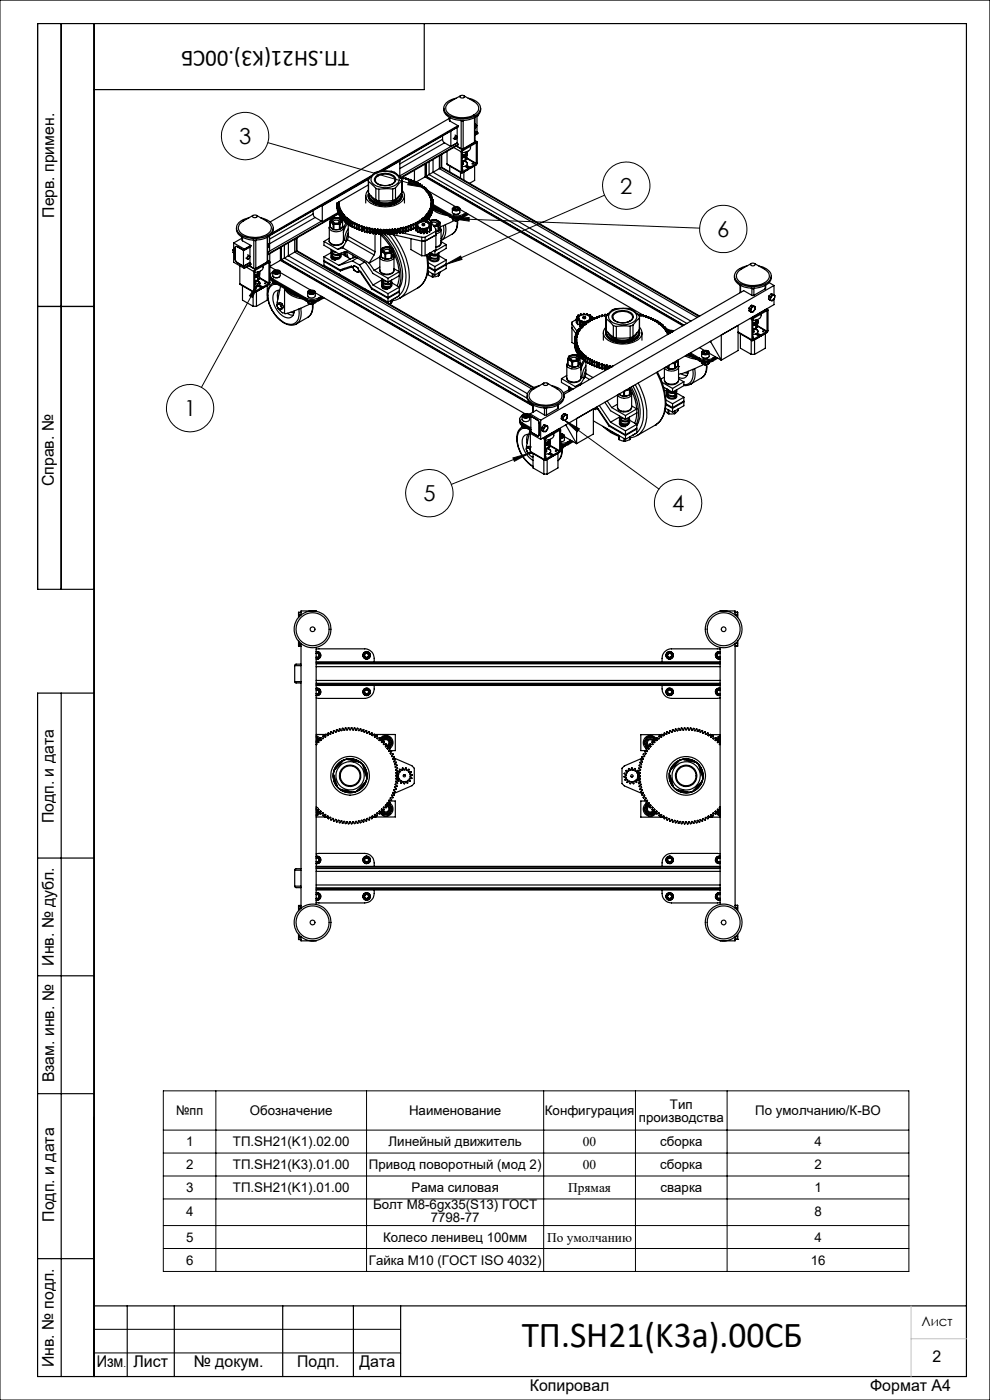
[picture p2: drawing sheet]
<svg xmlns="http://www.w3.org/2000/svg" width="210mm" height="297mm" viewBox="0 0 210 297" stroke-linecap="round" stroke-linejoin="round" font-family="sans-serif">
<defs><g id="words">
<text font-size="7.8" x="110.7" y="285.7">ТП.SH21(K3a).00СБ</text>
<text font-size="4.9" x="74.1" y="10.8" transform="rotate(-180 74.1 10.8)">ТП.SH21(K3).00СБ</text>
<g font-size="4.7">
<text x="50.7" y="30.5">3</text>
<text x="131.6" y="41.1">2</text>
<text x="152.1" y="50.2">6</text>
<text x="39.1" y="88.3">1</text>
<text x="89.8" y="106.3">5</text>
<text x="142.6" y="108.4">4</text>
</g>
<g font-size="3.4">
<text x="11.5" y="46.2" transform="rotate(-90 11.5 46.2)">Перв. примен.</text>
<text x="11.4" y="103.2" transform="rotate(-90 11.4 103.2)">Справ. №</text>
<text x="11.4" y="174.7" transform="rotate(-90 11.4 174.7)">Подп. и дата</text>
<text x="11.5" y="204.9" transform="rotate(-90 11.5 204.9)">Инв. № дубл.</text>
<text x="11.5" y="229.6" transform="rotate(-90 11.5 229.6)">Взам. инв. №</text>
<text x="11.5" y="259.2" transform="rotate(-90 11.5 259.2)">Подп. и дата</text>
<text x="11.4" y="290" transform="rotate(-90 11.4 290)">Инв. № подл.</text>
<text x="20.5" y="290">Изм</text>
<text x="28.3" y="290">Лист</text>
<text x="41.1" y="290">№ докум.</text>
<text x="63.1" y="290">Подп.</text>
<text x="76.2" y="290">Дата</text>
<text x="197.8" y="288.9">2</text>
<text x="112.4" y="295">Копировал</text>
<text x="184.6" y="295">Формат А4</text>
</g>
<g font-size="2.8">
<text x="37.4" y="236.6">№пп</text>
<text x="53" y="236.6">Обозначение</text>
<text x="86.8" y="236.6">Наименование</text>
<text x="115.6" y="236.6">Конфигурация</text>
<text x="135.5" y="238">производства</text>
<text x="142.1" y="235.2">Тип</text>
<text x="160.2" y="236.6">По умолчанию/К-ВО</text>
<text x="39.5" y="243.2">1</text>
<text x="49.4" y="243.2">ТП.SH21(K1).02.00</text>
<text x="82.4" y="243.2">Линейный движитель</text>
<text x="123.7" y="243.2">00</text>
<text x="140.1" y="243.2">сборка</text>
<text x="172.7" y="243.2">4</text>
<text x="39.5" y="248.1">2</text>
<text x="49.4" y="248.1">ТП.SH21(K3).01.00</text>
<text x="78.3" y="248.1">Привод поворотный (мод 2)</text>
<text x="123.7" y="248">00</text>
<text x="140.1" y="248.1">сборка</text>
<text x="172.7" y="248.1">2</text>
<text x="39.5" y="252.9">3</text>
<text x="39.5" y="257.9">4</text>
<text x="49.4" y="252.9">ТП.SH21(K1).01.00</text>
<text x="79.1" y="256.5">Болт М8-6gx35(S13) ГОСТ</text>
<text x="87.3" y="252.9">Рама силовая</text>
<text x="120.5" y="252.9">Прямая</text>
<text x="140.1" y="252.9">сварка</text>
<text x="172.8" y="252.9">1</text>
<text x="172.8" y="257.9">8</text>
<text x="39.5" y="263.5">5</text>
<text x="81.3" y="263.5">Колесо ленивец 100мм</text>
<text x="91.4" y="259.3">7798-77</text>
<text x="116.1" y="263.4">По умолчанию</text>
<text x="172.8" y="263.5">4</text>
<text x="39.5" y="268.3">6</text>
<text x="78.3" y="268.3">Гайка М10 (ГОСТ ISO 4032)</text>
<text x="172" y="268.3">16</text>
<text x="195.5" y="281.3">Лист</text>
</g>
<text font-size="2.1" x="26.2" y="290">.</text>
</g></defs>
<g fill="none" stroke="#000" stroke-width=".21">
<path d="M0 0h210v297h-210zM56.8 30.3l33.2 9.5M86.7 38.4l3.3 1.4-3.5-.6zM54.9 59.8l-12.2 22.4M54.9 59.8l-1.3 3.3-.7-.3zM94.6 56.1l3.1-1.8 .3 .7zM96 46.4l3.5-.3v.8zM96 46.4l52.4 2M128.2 41.4l-33.6 14.7M108.8 97.2l3.5-1-3.2 1.7zM112.3 96.2l-16.6 6.6M119.8 89.2l20 14.5"/>
<path d="M119.8 89.2l3.1 1.8-.5 .6zM34.6 231.4h158.2v38.3h-158.2zM34.6 239.7h158.2M45.8 231.4v38.3M77.8 231.4v38.3M115.3 231.4v38.3M134.8 231.4v38.3M154.2 231.4v38.3M34.6 244.6h158.2M34.6 249.5h158.2M34.6 254.3h158.2M34.6 260h158.2"/>
<path d="M34.6 264.9h158.2M20 282h65M20 287h65"/>
<circle cx="52" cy="28.9" r="5"/>
<circle cx="132.8" cy="39.4" r="5"/>
<circle cx="153.4" cy="48.6" r="5"/>
<circle cx="40.3" cy="86.6" r="5"/>
<circle cx="91.1" cy="104.6" r="5"/>
<circle cx="143.8" cy="106.7" r="5"/>
</g>
<g fill="none" stroke="#000" stroke-width=".25">
<path d="M13 5v120M20 5v287M90 5v14h-70M78.1 38.2l.1 2.8M78.1 39.2l-6.2 3.6M78.3 38l-9.9 5.7M78.4 37.7l-21.1 12.2M78.6 37.6l-21.1 12.1M78.8 37.2l-21.1 12.3M79.1 37.2a4.1 4.1 0 0 1 5.4 .3 1.44 1.44 0 0 1-1.1 2 4.2 4.2 0 0 1-4.5-.8 1.09 1.09 0 0 1 .2-1.5zM79.6 38.2h.1M79.7 40l.7 .1"/>
<path d="M79.7 40v2.4M79.8 37.4a3 3 0 0 1 4.1 .4 1.31 1.31 0 0 1-1.4 1.5l-.5 .1a2.26 2.26 0 0 1-2.6-1.2zM80 37.4a2.78 2.78 0 0 1 3.8 .6 1.63 1.63 0 0 1-2.1 1.4 1.9 1.9 0 0 1-2.1-1.2zM83.8 38.2h.1M83.9 39.9l1.4-1.5-.1-.4-.4-.5a2.76 2.76 0 0 0-1.5-1.1l-1-.1a4.4 4.4 0 0 0-2.6 .2l-.1 .1a3.4 3.4 0 0 0-1.5 1.7v.2l1.6 1.5M83.9 39.9l-.6 .2M83.9 39.9v2.4M84.7 34.1l.1 .1M84.8 34.2v3.3h.1v.1M84.8 34.2l-3.7 2.1M85.3 38.2v2.6M85.5 37.6v.3"/>
<path d="M86.1 37.7a.19 .19 0 0 0 0 .3 .19 .19 0 0 0 .3 0l.3-.1M86.1 37.7v.3M86.7 37.9l-.1 .1a.19 .19 0 0 0 .1 .3 .19 .19 0 0 0 .3-.2h.2M86.7 37.9v.3M87.2 38.1a.18 .18 0 0 0-.1 .3 .18 .18 0 0 0 .3-.1h.3M87.2 38.1v.3M87.7 38.3l-.1 .3h.1M87.7 38.3v.3M87.9 36.1v2.5M88.2 38.6h-.5M88.2 38.6l-.1 .2h.6M88.2 38.6v.2"/>
<path d="M88.7 38.8l-.2 .2 .1 .1 .6-.1M88.7 38.8v.3M89.2 39l-.2 .3h.6M89.2 39v.3M89.6 39.3l-.2 .3h.6M89.6 39.5l.1 .1M89.6 39.3v.3M90 39.6l-.3 .3h.6M90 39.7l.1 .2M90 39.6v.3M90.2 37.5l54.7 31.6M90.2 37.5l-2 1.1"/>
<path d="M90.3 37.4v-2.7l-.1 .1v2.7M90.3 37.4l-.1 .1M90.3 37.4l54.7 31.6M90.3 39.9l-.3 .2 .7 .1M90.3 39.9v.3M90.4 37.4h-.1M90.4 37.4l54.7 31.6M90.4 34.7v2.7M91 34.3v2.7M91 37l-.6 .4M91 37l54.7 31.6M91.9 36.5l-.9 .5"/>
<path d="M91.9 33.8v2.7M91.9 36.5l54.6 31.6M93.2 35.8l-1.3 .7M93.2 35.8l54.7 31.5M93.2 33.1v2.7M93.6 35.6l-.4 .2M93.6 35.6l54.7 31.5M93.7 35.5v-2.7h-.1v2.8M93.7 35.5l-.1 .1M93.7 35.5l54.7 31.6M93.9 29.6l.1 .4 .3 .3M93.9 28.8v.8"/>
<path d="M93.9 29.6l-9.1 5.2M94.2 23a2.25 2.25 0 0 0 1.8 2.2 5.4 5.4 0 0 0 5.6-1l.3-.6 .1-.6M94.3 30.3l1.3 .8M94.3 30.3l-9.5 5.5M94.8 34.8l3.1 1.9M94.8 32.1v2.7M94.8 34.8l3 1.7M95.3 24.9l.1 .8M95.3 25.1l-38 22M95.4 35.2v1.3M95.4 25v.7M95.4 25.7l1.8 1"/>
<path d="M95.6 27.8v3.3M96.1 29.3l.3 .3M96.2 31.3l1.6 .9M96.5 28.6l.3 .3M96.6 29l.2-.1a.3 .3 0 0 1 .1 .4 .3 .3 0 0 1-.4 .1zM96.8 20.8a2.63 2.63 0 0 0-2.6 2.3 3.1 3.1 0 0 0 2.8 2 4.8 4.8 0 0 0 4.7-1.5 1.67 1.67 0 0 0-1-2.3l-1.4-.5M96.9 29.1a.25 .25 0 0 0-.2-.3 .25 .25 0 0 0-.3 .3 .23 .23 0 0 0-.1 .3 .23 .23 0 0 0 .4 .1M97 30.3l.2 .3M97 27v3.3M97 30.3l-1.4 .8M97 30.3l-12.2 7M97.2 30.6v.2l-12.1 7 .1-.1a.18 .18 0 0 1 .2-.1 .18 .18 0 0 1 .1 .3l.6-.2"/>
<path d="M97.2 26.8l-16.3 9.5M97.2 26.7l-16.8 9.7M97.2 26.7v.1M97.2 26.8l-16.5 9.5M97.2 30.6l-12.3 7.1M97.6 20.4a.56 .56 0 0 1 .9 .2 .51 .51 0 0 1-.6 .2 .51 .51 0 0 1-.3-.4zM97.7 20.3l-2.1 1.2a1.53 1.53 0 0 0-1.1 1.5 1.53 1.53 0 0 0 1.2 1.4 4.8 4.8 0 0 0 5.7-.9 1.54 1.54 0 0 0-.9-2l-2.1-1.2M97.7 25.5l.1 .1M97.7 36.5v1.3M97.8 36.5l.1 .2h.2M97.8 31.6h.4M97.8 25.6h.4"/>
<path d="M97.8 25.6v6M97.8 32.2v4.3M97.8 31.6l-1-.6 1.3 .7M98 36.4h.1M98 35.3h.1a1.43 1.43 0 0 1 1.3 .4M98 35.9h.2l-.2 .2M98 33.3l.6-.1 .4-.4a.89 .89 0 0 1-1 .5M98 32.1l-.2 .1M98 36.4l-.2 .1M98 32.1v4.3M98.1 32l-.1 .1M98.1 31.7l-.3 .5"/>
<path d="M98.1 31.7v.3M98.1 36.4v.3M98.2 25.6v6M98.3 33.2l.6-.3 .1-.3a.69 .69 0 0 1-.7 .6zM98.3 32.8l.5-.1 .2-.4a.67 .67 0 0 1-.7 .5zM98.3 33.3l.5-.1 .2-.4a.62 .62 0 0 1-.7 .5zM98.3 34.1v.8l-.3 .1M98.3 34.2l.5 .1 .3 .4M98.4 25.5l-.2 .1M98.4 38.2v-1.7l2.3-1.3v3.1l-1.1 .6M98.4 34.1a.59 .59 0 0 1 .6 .3 .59 .59 0 0 1 0 .7M98.7 34l-.7 .2"/>
<path d="M98.7 34l-.7 .1M98.8 32.3l-.1 .1-.1-.1M99 35.3l-.2 .1M99 35.1l-.3 .2M99 35.1v.2M99 35.1l.7 .4M99 35.3l.7 .4M99 32.5h.1M99 32.7h.1M99 33h.1M99 33.6l-.3 .4M99 32.5l-.4 .3-.6 .1"/>
<path d="M99 32.5l-.4 .4-.6 .1M99 32.7l-.4 .3-.6 .1M99 32.7l-.4 .4h-.6M99 32.2a.67 .67 0 0 1-.7 .8 .62 .62 0 0 0 .7-.5M99 33l-.4 .3-.6 .1M99 33l-.4 .4-.6 .1M99 33.5l-.3 .5M99 32.5v1M99 33.5l2 1.2M99 33.6l2 1.1M99.4 35.7l-1.3 .7M99.4 35.7v.2l-1.3 .8"/>
<path d="M99.7 35.5v.2M99.8 31a1.4 1.4 0 0 1-1.8 1.4M100.6 30.2l-2.4 1.4M100.6 25v5.2M100.8 26.7l.1-.2a.32 .32 0 0 1 .2 .4 .32 .32 0 0 1-.3 .2h.1M100.8 26.5h.2l.1 .2M100.8 24.9l-.2 5.3M100.8 26.3l.2 .2M100.8 29.8l.4 .3M100.8 29.9l.2 .2M101 30.3h.1M101 30.1h.2v.1"/>
<path d="M101 30.1l-2.9 1.6M101 30.1v.2M101 34.7v.3M101 30.3l-2.9 1.7M101 34.7l-1.3 .8M101 35l-1.3 .7M101 34.7h.1M101 30.3v4.4M101.2 27.9l.2 .3M101.2 24.7v3.2M101.2 27.9l-.4 .2M101.2 34.5l-.2 .5"/>
<path d="M101.2 30.2l-.2 .1M101.2 30.2v4.3M101.2 34.5l-.2 .2M101.3 24.5h.1M101.4 28.2v.2l-.6 .3M101.4 28.2l-.6 .3M49.4 53.1l.2 .1M49.4 53.1l.1 .4M49.5 53l-.1 .1M49.5 53.5l.1 .1zM49.5 53l.1 .1M49.6 52.8l-.1 .2"/>
<path d="M49.6 51.5l2.2 1.3M49.6 51.5v4.1l2.2 1.3M50.2 48.4a2.31 2.31 0 0 0 2.2 2.3 5 5 0 0 0 5.4-1.3l.2-1M50.9 56.4v3.8M51.4 50.3v.8M51.4 50.5l-1.8 1M51.4 51.1l1.8 1M51.6 53.1l-1.3-.8a.26 .26 0 0 0-.3 0 .26 .26 0 0 0-.1 .3l.1 2.7 .3 .4 1.3 .8M51.6 56.5l.2 .3M51.6 53.1v3.4M51.8 53l-.2 .1M51.8 52.8v.2"/>
<path d="M51.8 56.8v.1M52.1 54.7l.4 .2M52.3 56.7l1.5 .9M52.5 54l.4 .3M52.6 54.5l.1-.1a.24 .24 0 0 1 .2 .3 .24 .24 0 0 1-.4 0zM52.8 46.2a2.69 2.69 0 0 0-2.6 2.3 3.3 3.3 0 0 0 3.2 2.1 4.3 4.3 0 0 0 4.5-1.8 1.85 1.85 0 0 0-1.5-2.2l-1.1-.4M52.8 56.4l1.3 .7M52.8 56.4l1 .5M53 54.5a.26 .26 0 0 0-.3-.3 .26 .26 0 0 0-.2 .3l-.1 .1a.21 .21 0 0 0 0 .3 .21 .21 0 0 0 .3 0M53 55.7l.2 .3M53 52.4v3.3M53 55.7l-1.4 .8"/>
<path d="M53.2 52.2l-1.4 .9M53.2 52.2l-1.4 .8M53.2 52.1l-1.4 .7M53.2 52.1v.1M53.2 56v.2l-1.4 .7M53.2 56l-1.4 .8M53.6 45.8a.51 .51 0 0 1 .5-.2 .51 .51 0 0 1 .4 .4l-.2 .1a.46 .46 0 0 1-.7-.3zM53.7 45.7l-2.1 1.2a1.53 1.53 0 0 0-1 1.5 1.53 1.53 0 0 0 1.1 1.4 5 5 0 0 0 5.6-.7 1.52 1.52 0 0 0-.7-2.2l-2.2-1.2M53.7 50.9l.1 .1M53.8 56.9h.5M53.8 51h.5M53.8 51v5.9"/>
<path d="M53.8 57.6v4.3M54 58.3l.6-.1 .4-.3-.4 .4zM54 57.5l-.2 .1M54 57.5v4.3M54.1 57.4l-.1 .1M54.1 57.1l-.3 .5M54.1 57.1v.3M54.3 51v5.9M54.3 59.5v.8h-.3M54.3 59.6a.88 .88 0 0 1 .9 .5M54.3 58.6l.6-.3 .2-.3a.67 .67 0 0 1-.8 .6zM54.3 58.2l.6-.2 .2-.3-.2 .3z"/>
<path d="M54.3 58.2h.1M54.4 59.5a.57 .57 0 0 1 .6 .3 .57 .57 0 0 1 0 .6M54.4 50.9l-.1 .1M54.8 59.4l-.8 .1M54.9 57.6l-.2 .2-.1-.1M55 58.4l-.4 .4h-.6M55 57.9h.1M55 58.1h.1M55 58.2h.1M55 58.1l-.3 .2-.7 .2M55 58.1l-.4 .4h-.6M55 58.2l-.4 .4-.6 .1"/>
<path d="M55 58.2l-.4 .4h-.6M55 58.4l-.4 .3-.6 .1M55 58.2l.1 .7M55 59l2 1.1M55.1 58.9l-.3 .5M55.1 57.8l-.2 .3-.6 .3 .6-.2 .2-.3M55.1 58.1l-.2 .4-.6 .2a.66 .66 0 0 0 .8-.5M55.1 57.6v.5M55.1 58.9l1.9 1.1M55.8 56.4a1.4 1.4 0 0 1-1.8 1.4M56.7 55.6l-2.4 1.3M56.7 50.3v5.3"/>
<path d="M56.8 52.1l.1-.2a.3 .3 0 0 1 .2 .4 .3 .3 0 0 1-.3 .2h.1M56.8 51.9a.19 .19 0 0 1 .2-.1 .19 .19 0 0 1 .1 .3M56.8 50.3l-.1 5.3M56.8 51.7l.2 .1M56.8 55.2l.4 .3M56.8 55.3l.2 .2M57 55.7h.1M57 55.5l.1-.1 .2 .2M57 55.5l-2.9 1.6M57 55.5v.2M57 55.7l-2.9 1.7M57 55.7v4.3"/>
<path d="M57.2 53.8v1.7M57.3 59.9l-.3 .5M57.3 55.6l-.3 .1M57.3 55.6v4.3M57.3 59.9l-.3 .1M57.3 56.6l1.2 .7M57.4 58.7l.1 .4 .5 .4 6.8 4a2.97 2.97 0 0 0 2.8 0l.9-.5M57.4 58.4v.9l.6 .5M57.9 60h.1M57.9 59.8v.2zM57.9 57.7a.91 .91 0 0 0 1.5 0v.8a.91 .91 0 0 1-1.5 0zM57.9 57.6a.85 .85 0 0 0-.5 .9 .85 .85 0 0 0 .6 .7"/>
<path d="M57.9 59.8v.2M58 59.2v.6M58 59.8l6.8 4M58 59.2l6.8 4M58 57.4l.2-.1a.75 .75 0 0 1 1.2 .5 .89 .89 0 0 1-1.5-.2zM58.1 58.8h1.1M58.2 57.6a.54 .54 0 0 1 .9 .1 .51 .51 0 0 1-.5 .3 .51 .51 0 0 1-.4-.4zM58.3 57.5l-.1 .3M58.3 57.5v.3M58.7 57.4l-.4 .1M58.7 57.4l.4 .2-.1 .3-.4 .1-.4-.2M58.7 57.8l-.3 .1"/>
<path d="M58.7 57.8l.2 .1M58.7 57.4v.4M59.4 57.5v.2M59.4 57.8l6.5 3.7M59.5 55.2l53.5 30.9M59.5 55.2l-2.2 1.3M59.6 55.2h-.1M59.6 55.2v-2.7h-.1v2.7M59.6 55.2l53.4 30.8M59.7 55.1l-.1 .1M59.7 55.1l53.3 30.8v1.6M59.7 52.4v2.7"/>
<path d="M60.3 52v2.7M60.3 54.7l-.6 .4M60.3 54.7l51.5 29.8M61.2 54.3l-.9 .4M61.2 54.3l50.7 29.2M61.2 51.5v2.8M62.5 50.8v2.7M62.5 53.5l-1.3 .8M62.5 53.5l50.2 29M62.9 53.3l-.4 .2M62.9 53.3l50.2 29M63 53.2l-.1 .1"/>
<path d="M63 53.2l50.2 29M63 53.2v-2.7h-.1v2.8M66.4 45.4l.1 .4 .4 .3M66.4 44.7v.7M66.4 45.4l-9.2 5.3M66.9 46.1l1.5 .9M66.9 46.1l-9.7 5.6M68.2 46.9l-11.4 6.6 .4-.2v-3.3M68.3 43.6l.1 .1M68.4 43.7v3.3M68.7 54.5v.8l3.4 2 2.4-.9 .4 .3 .2-.3M68.7 51.2l2.9 1.7"/>
<path d="M68.7 51.2v.8l3.2 1.9 1.5-.6 4.2 2.5 1.5 2.2 3.2 1.9M68.7 55.5v.8l13.6 7.8M68.7 55.5l3.5 2M68.7 54.5l3.2 1.8M68.9 55.4l-.2 .1M69.8 51.1a1.62 1.62 0 0 0 1.5 1 1.62 1.62 0 0 0 1.5-1M69.8 48.4a1.82 1.82 0 0 0 3 0v-.1v2.8a1.61 1.61 0 0 1-2.1 .8 .99 .99 0 0 1-.9-.8M69.8 50.5l-1.1 .7M70 47.9l-.2 .3v2.9M70 46.9l.7 .7M70 46.9l.6-.6 .6-.1h.8l.7 .7M70 48.1l.7 .6"/>
<path d="M70 48v.1M70 46.9v1.2M70 57v.2M70.2 52.9l.5 .5 .7 .1M70.2 48.3l.3 .3M70.3 53.1a1.15 1.15 0 0 0 .5 1 1.15 1.15 0 0 0 1.2 0l.4-.2v-.2M70.3 54.3l-.1 .3 .2 .3 .1-.1-.2-.3v.3l.8 .4M70.3 53.6l-1.6 .9M70.3 53.7a.95 .95 0 0 0 .3 1 .95 .95 0 0 0 1 .1 .54 .54 0 0 0 .7-.2 .54 .54 0 0 0-.1-.6M70.4 46.5l.1-.1a1.29 1.29 0 0 1 2 .5 1.32 1.32 0 0 1-2.3-.1zM70.4 54.5l.2 .4 .5 .1M70.4 53.8a1 1 0 0 0 .7 .9 1 1 0 0 0 1.1-.3l-.1-.3"/>
<path d="M70.4 53.2a1.01 1.01 0 0 0 .7 .8 1.01 1.01 0 0 0 1.1-.2M70.5 54l-.1 .1M70.5 54.6l.4 .4M70.5 54.2v.1M70.5 53.4l-.1 .1M70.5 53.3v.4M70.5 53.9v.4M70.6 46.6l.1-.1a.94 .94 0 0 1 1.5 .5 1.08 1.08 0 0 1-1.7-.1zM70.6 57.4v.2M70.7 47.6h.1M70.7 48.7h.1M70.7 47.6v1.1"/>
<path d="M70.8 57.5v.2M70.8 47.3a.45 .45 0 0 1 .1-.6 .45 .45 0 0 1 .6 0 .35 .35 0 0 1 .4 .1 .35 .35 0 0 1 0 .5M70.8 47.6v1.1M71.1 55.1v.1M71.5 43.1l.4 .1M71.5 44.2v.1M71.5 43.9h.1M71.5 43.1v1.2M71.5 44.3h.1M71.6 43.8l.4 .1M71.6 44.6v.1M71.6 43.8v.9"/>
<path d="M71.6 44.7h.1M71.6 44.1l.1 .1M71.6 44.1l.1 .9M71.7 44.2h.4M71.7 45h.1l-3.4 2M71.7 44.2v.8M71.8 58.2h.1M71.8 44.5l.5 .1M71.8 45.3v.1M71.8 44.5v.9M71.8 45.3l-15 8.6M71.8 45.4h.2"/>
<path d="M71.8 48.7h-.8M71.8 45.4l-15 8.7M71.9 42.8v.1M71.9 43.2l.1 .1-.5 .2h.5M71.9 42.9l-.4 .2M71.9 43.2v.1M71.9 58.1v.1M72 44.8v.1M72 43.5v.1l-.4 .2M72 44.8v1M72 43.5v.1M72 47.6h-1.2"/>
<path d="M72 48.7h-1.2M72 44.9h.5M72 45.8h.2M72 44.9v.9M72 47.6v1.1M72 58.2h-.1M72 43.9l.1 .1-.5 .1M72 43.9v.1M72.1 54.7a.87 .87 0 0 1-1.1 .3M72.1 47.5l-.1 .1M72.1 48.6l-.1 .1M72.1 44.2l.1 .1-.4 .2"/>
<path d="M72.1 44.2v.1M72.1 47.5v1.1M72.1 53.8h.1M72.1 54.1v.3M72.2 45.2v.1M72.2 45.2v.9M72.2 45.3h.5M72.2 46.1h.2M72.2 45.3v.8M72.3 44.6l.1 .1M72.3 44.6v.1M72.4 44.7l-.4 .1"/>
<path d="M72.4 53.8l1.9 1.1M72.4 45.5l.1 .1M72.4 45.5l.1 .9M72.5 44.9l-.3 .3M72.5 46.4h.2M72.5 48.3l-.2 .2M72.5 44.9v.1M72.5 45.6v.8M72.7 47.9l.1 .4M72.7 46.9l-.6 .6M72.7 46.9v1.1l-.6 .6M72.7 52.6l-1.1 .3"/>
<path d="M72.7 52.6l5.6 3.2M72.7 45.9h.1M72.7 45.3l-.3 .2M72.7 45.9l.1 .8M72.7 45.3v.1M72.8 46.7h.3M72.8 45.9v.8M72.8 50.8l.7 .4M72.9 53.5l.2 .7M72.9 52.2l-1.3 .7M73 45.6l-.3 .3M73 45.6h-.5"/>
<path d="M73 45.6v.1M73 53.5l.2 .8M73.1 46.2h.1M73.1 46.2v.9M73.1 56.9l-.9 .6M73.2 53.4l.3 1M73.3 45.9l-.2 .3M73.3 45.9h-.5M73.3 45.9v.1M73.4 47.3l-.6 1.3M73.4 46.5l.1 .1M73.4 47.3l.1 .1"/>
<path d="M73.4 47l-.3 .1M73.4 46.5v.8M73.5 46.6v.8M73.6 53.4l.3 1.3M73.6 46.2l.1 .1-.3 .2M73.6 46.2h-.5M73.6 46.2v.1M73.7 50.8l-1 1.8M73.7 50.8l5.6 3.3M73.8 46.8h.1M73.8 46.8v.8h.4M73.8 47.3l-.3 .1"/>
<path d="M73.8 47.3l-.6 .9-.4 1.2M73.9 50.1l-.2 .7M73.9 49.4l-.5 1.7M73.9 48.5a4.9 4.9 0 0 0-.8 2.4M73.9 46.8v3.3M73.9 50.1l5.7 3.3M73.9 46.5l.1 .1-.2 .2M73.9 46.5l-.4 .1M73.9 46.5v.1M74.2 47.1h.1M74.2 47.1l.1 .8M74.3 47.1v.8"/>
<path d="M74.3 54.9l-2.4 1.4M74.3 46.7l.1 .1-.2 .3M74.3 46.7l-.4 .1M74.3 46.7v.2M74.6 56.7l.3 .1 .2 .6M74.6 56.7l-2.4 .8M74.6 47.3l.2 .1M74.6 47.3l.2 .9M74.6 47.8l-.3 .1M74.7 56.5l-.1 .2M74.8 47l.1 .1-.3 .2M74.8 47l-.5 .1"/>
<path d="M74.8 47v.2M74.8 47.4v.8M74.8 55.3l-2.9 1M74.8 55.3l1.5 .9M74.8 54.1l.1 .6M75.1 47.6h.1M75.1 47.6l.1 .8M75.1 48.1l-.3 .1M75.1 56.4a.66 .66 0 0 0 0 1M75.1 57.4l.8 .4M75.1 56.4l.8 .4M75.2 47.3h.1l-.2 .3"/>
<path d="M75.2 47.3l-.4 .1M75.2 47.3v.2M75.2 47.6v.8M75.5 54.5l-1.2 .4M75.6 47.5h.2l-.2 .3h.1M75.6 47.5l-.4 .1M75.6 47.5l.1 1.2M75.6 48.3l-.4 .1M75.7 47.8v.9M75.8 54.7l-1 .6M75.9 56.8l.2 .5 .4 .3 2.4 3.5 3.4 2M75.9 56.8a.74 .74 0 0 1 0 1"/>
<path d="M76.1 57.5l-.2 .3M76.1 57.5l.3 .2M76.1 47.7h.2v.3M76.1 47.7l-.4 .1M76.1 47.7l.2 1.2M76.1 48.5l-.4 .2M76.1 48.5h.1M76.2 57.4l-.1 .1M76.3 48v.9M76.3 56.2l2.8 4.3M76.4 57.7l2.4 3.6M76.5 57.6l-.1 .1"/>
<path d="M76.7 47.9h.1l-.1 .3M76.7 47.9l-.4 .1M76.7 48.7l-.4 .2M76.7 48.7h.1M76.7 47.9v.8M76.7 48.2l.1 .1M76.7 48.2l.1 .9M76.8 48.3v.8M77.2 48l.1 .1v.3M77.2 48l-.4 .3M77.2 48.9l-.4 .2M77.2 48.9h.1"/>
<path d="M77.2 48v.9M77.3 48.4h.1M77.3 48.4l.1 .8M77.3 55.6l-1 .6M77.4 48.4v.8M77.6 41.5v1.6M77.8 48.2l.1 .1v.2h.1M77.8 48.2l-.4 .2M77.8 49l-.4 .2M77.8 49l.1 .1M77.8 48.2v.8M77.9 49.4h.1"/>
<path d="M77.9 49.3v.1M77.9 48.5v.9M78 48.5v.9M78.1 40.4a1.66 1.66 0 0 0 .7 2.8 6.1 6.1 0 0 0 6.5-.6 1.54 1.54 0 0 0 0-2.2M78.1 40.7l.1 .3M78.2 41.1a1.84 1.84 0 0 0 1.5 2.1 5 5 0 0 0 5.4-.9l.2-.7-.1-.6a1.67 1.67 0 0 1-1.3 2.1 5.2 5.2 0 0 1-5.5-.7l-.3-.6zM78.2 41l1.5 1.4M78.2 41.3a2.25 2.25 0 0 0 2.3 2.1 4.6 4.6 0 0 0 4.4-1.1l.3-1M78.3 48.3l.3 .4M78.3 48.3l-.3 .2M78.3 49.2l-.3 .2M78.3 49.2h.2"/>
<path d="M78.3 48.3v.9M78.3 55.8l1.1 1.6M78.5 49.5h.1M78.5 49.3v.2M78.5 48.5v1M78.6 48.7v.8M78.9 48.5h.2M78.9 48.5l-.3 .2M78.9 49.3h.2v.3M78.9 49.3l-.3 .2M78.9 48.5v.8M79.1 48.5v.3h.1"/>
<path d="M79.1 48.5v1.1M79.1 49.6h.1M79.2 48.8v.8M79.3 54.1l-1 1.7M79.4 57.4l2.9 1.7M79.4 49.4l.2 .1M79.5 48.5l.2 .1M79.5 48.5l-.3 .3M79.5 49.4l-.3 .2M79.5 49.4h.2M79.5 48.5v.9M79.6 53.4l-.3 .7"/>
<path d="M79.6 49.4v4M79.7 48.6v.2M79.7 49.4v.3M79.7 48.6v.8M79.7 48.8l.1 .1M79.7 49.7h.1M79.7 42.4l.7 .2M79.7 48.8v.9M79.8 48.9v.8M80.1 48.6h.2M80.1 48.6l-.3 .3M80.1 49.4l-.3 .3"/>
<path d="M80.1 49.4l.2 .1M80.1 48.6v.8M80.3 48.6l.1 .3M80.3 49.5l.1 .2M80.3 48.6v.9M80.4 48.9h.1M80.4 49.7h.1M80.4 40.1v2.5M80.4 48.9v.8M80.5 48.9v.8M80.6 57.3a1.68 1.68 0 0 0 2.8 .5l.2-.5M80.6 54.5a1.71 1.71 0 0 0 2.4 .7l.5-.3 .1-.4"/>
<path d="M80.6 57.3a1.59 1.59 0 0 0 2.1 .8 .98 .98 0 0 0 .9-.8M80.6 54.5v2.8M80.6 54.5l-2.3 1.3M80.6 56.7l-1.2 .7M80.7 48.6l.2 .1M80.7 48.6l-.2 .3M80.7 49.5l-.2 .2M80.7 49.5h.2M80.7 48.6v.9M80.8 49.5v5M80.8 49.8l1.1 1.3 1.1 1.5M80.8 53.2v.1"/>
<path d="M80.8 54l-.2 .5M80.8 53.3v.1M80.8 53.4l.8 .5M80.8 54.5l.8 .4M80.8 53.4v1.1M80.9 48.7l.1 .2M80.9 49.5l.1 .2M80.9 48.7v.8M81 59.1l.4 .5 .7 .2M81 59.4l-1.9 1.1M81 48.9h.1M81 49.7l.1 .1"/>
<path d="M81 48.9v.8M81 59.2a1.06 1.06 0 0 0 1.5 1.2 .5 .5 0 0 0 .5-.3 .5 .5 0 0 0-.1-.6M81 52.8l.1-.1a1.43 1.43 0 0 1 2.1 .3 1.27 1.27 0 0 1-2.2 .1zM81.1 59.9a.76 .76 0 0 0 .7 1.1 .98 .98 0 0 0 1.3-.6l-.1-.2M81.1 54.6l.4 .3M81.1 48.9v.9M81.1 49.7a12.8 12.8 0 0 1 3.8 10l-.3 1.2M81.2 59.4a1.09 1.09 0 0 0 1.7 .6v-.2M81.2 52.9a.99 .99 0 0 1 1.7 .3 1.03 1.03 0 0 1-1.7-.2zM81.3 59.7h-.1M81.3 59.5v.3M81.3 48.7h.2"/>
<path d="M81.3 48.7l-.2 .2M81.3 49.5l-.2 .3M81.3 49.5h.2M81.3 48.7v.8M81.5 48.7l.1 .3M81.5 49.5l.1 .3M81.5 48.7v.8M81.5 49.5h.1M81.6 53.5a.35 .35 0 0 1-.1-.5 .35 .35 0 0 1 .5-.1 .43 .43 0 0 1 .5 0 .43 .43 0 0 1 .1 .6M81.6 53.9h.2M81.6 54.9l.2 .1M81.6 49h.2"/>
<path d="M81.6 49.8h.2M81.6 49v.8M81.6 53.9v1M81.7 49.8a12.3 12.3 0 0 1 3.5 10.1l-.5 1.3M81.8 49v.8M81.8 53.9v1.1M81.9 48.7h.2M81.9 48.7l-.1 .3M81.9 49.5l-.1 .3M81.9 49.5h.2M81.9 48.7v.8M82.1 48.7l.2 .2"/>
<path d="M82.1 49.5l.2 .3M82.1 48.7v.8M82.3 48.9h.1M82.3 48.9v.9M82.3 59.1v.8M82.4 49.7l-.1 .1M82.4 48.9v.8M82.4 49.7a13.8 13.8 0 0 1 3.6 10.5 4.1 4.1 0 0 1-1.3 2.4M82.5 48.7l-.1 .2M82.5 49.5l-.1 .2M82.5 49.5h.2M82.5 48.7v.8"/>
<path d="M82.5 49.6h.3M82.7 48.6l.2 .3M82.7 48.6l-.2 .1M82.7 49.5l.2 .2M82.7 48.6v.9M82.7 54.9l-.7 .1M82.9 59.6v.4M82.9 59.9h.1M82.9 48.9h.1M82.9 48.9v.8M83 53.7l-1.2 .2M83 54.8l-1.2 .2"/>
<path d="M83 53.7v1.1M83 49.7h-.1M83 48.9v.8M83 49.7l6.5 1.4h.7l2.3-1.3M83.1 59.4l-.6 .3M83.1 53.6l-.1 .1M83.1 54.7l-.1 .1M83.1 53.6v1.1M83.1 48.6l-.1 .3M83.1 49.5l-.1 .2M83.1 48.6v.9M83.3 48.6l.2 .3"/>
<path d="M83.3 48.6h-.2M83.3 49.4l.2 .3M83.3 49.4l-.2 .1M83.3 40.1h-2.9M83.3 42.5l-2.9 .1M83.3 40.1v2.4M83.3 48.6v.8M83.4 54l.2 .5M83.4 53l-.5-.4-.6-.3-1.2 .3-.3 .7M83.4 53l-.3 .6M83.4 53v1l-.3 .7M83.4 53.4a11.8 11.8 0 0 1 1.3 4.2"/>
<path d="M83.4 49.8a14.1 14.1 0 0 1 3.3 10.5 4.2 4.2 0 0 1-2 3M83.5 49.7h.2M83.5 48.9v.8M83.6 54.5v2.8M83.6 57l1.1 .6M83.7 48.8l-.2 .1M83.7 48.8v.9M83.7 48.6v.2M83.7 49.4v.3M83.7 48.6v.8M83.9 48.5l.3 .3M83.9 48.5l-.2 .1"/>
<path d="M83.9 49.4l.3 .2M83.9 49.4h-.2M83.9 42.3l-.6 .2M83.9 48.5v.9M84.2 48.8v.8M84.3 48.8h-.1M84.3 49.6h-.1M84.3 48.8v.8M84.3 48.5h.2M84.3 48.5v.3M84.3 49.3v.3M84.3 49.3h.2"/>
<path d="M84.3 48.5v.8M84.5 48.5l.3 .2M84.5 49.3l.3 .2M84.5 48.5v.8M84.7 58.5l-.2 1.6-.3 .5M84.7 57.6l-2.4 1.5M84.7 58.5l-2.4 1.4M84.7 57.6v.9M84.8 41.4a2.76 2.76 0 0 1-3 1.6 2.99 2.99 0 0 1-3.2-1.5M84.8 48.7v.8M84.9 49.5h-.1M84.9 49.3v.2"/>
<path d="M84.9 49.2h.2M84.9 48.5v1M84.9 49.3l4.6 1M85.1 48.3l.3 .2M85.1 48.3l-.3 .4M85.1 49.2l.3 .2M85.1 48.3v.9M85.1 41a1.87 1.87 0 0 1-1.6 2 4.9 4.9 0 0 1-5-.9l-.3-.6v-.4M85.3 40.8l-1.4 1.5M85.3 40.7v.1M85.4 48.5v.9M85.5 48.5v.9h-.1"/>
<path d="M85.7 48.2l.3 .2M85.7 48.2l-.2 .1v.2h-.1M85.7 49l.3 .2M85.7 49l-.2 .1M85.7 48.2v.8M85.8 41.5v1.6M86 48.4v.8M86.1 48.4h-.1M86.1 48.4v.8h-.1M86.2 48l.3 .3M86.2 48l-.2 .1 .1 .3M86.2 48.9l.3 .2"/>
<path d="M86.2 48.9h-.1M86.2 48v.9M86.5 48.3v.8M86.7 48.2l-.2 .1M86.7 48.2v.8l-.2 .1M86.7 48.7h.1M86.7 47.9l.4 .1M86.7 47.9h-.1l.1 .3M86.7 48.7l.4 .2M86.7 47.9v.8M87.1 48v.9M87.2 50.6v2.3l2.3 1.4"/>
<path d="M87.2 48h-.1M87.2 48l-.1 .9M87.2 48.5h.1M87.2 47.7l.4 .1M87.2 47.7h-.1l.1 .3M87.2 48.5l.4 .2M87.2 47.7v.8M87.6 47.8v.9M87.7 47.5l.4 .1M87.7 47.5l-.1 .1 .1 .2h-.1M87.7 47.5l-.1 1.2M87.7 48.3l.4 .1"/>
<path d="M88.1 47.7l.5 .1M88.1 47.7h.1M88.1 47.7l.1 .9M88.1 47.6v.1M88.2 47.3h-.1l.1 .3M88.2 47.3v.2M88.3 48.1h.1M88.2 48.9l.1 .1M88.2 47.6h-.1M88.2 47.6v.1M88.2 48.1l.1 .9M88.3 49h.3"/>
<path d="M88.3 47.3l.4 .2-.6 .2M88.3 47.3v.3M88.6 48.4l.1 .1M88.6 47.8v.1l-.4 .2M88.6 48.4l.1 .9M88.6 47.8v.1M88.7 47l.5 .1M88.7 47l-.2 .1 .2 .2h-.5M88.7 47v.2M88.7 48.5v.8M88.7 48.1l.1 .1-.2 .2M88.7 48.1h-.4"/>
<path d="M88.7 48.1v.2M89 48.3l.2 .1v.2M89 48.3l-.3 .2M89 49.1l-.3 .2M89 49.1l.1 .1M89 48.3v.8M89.1 46.7l.5 .1M89.1 46.7l-.2 .1 .3 .3M89.1 46.7v.2M89.1 48.6l.1 .9M89.2 47.1l-.5-.1 .2 .3h-.6M89.2 47.1h.2a.19 .19 0 0 1-.1-.3 .19 .19 0 0 1 .3 0 .19 .19 0 0 1 0 .3l.3-.1a.19 .19 0 0 1 .1-.2 .19 .19 0 0 1 .2 .3l.5-.2-.1 .3 .2 .1 .5-.1"/>
<path d="M89.2 48.6l.1 .1M89.2 49.5h.1M89.2 47.1h.1M89.2 48.6v.9M89.3 48.7v.8M89.3 47v.1M89.4 46.5l.5 .1M89.4 46.5v.1l.2 .2M89.4 46.5v.1M89.5 50.3h.7M89.5 50.3v4M89.5 54.3h.7"/>
<path d="M89.5 48.5h.2l.2 .3M89.5 48.5l-.2 .2M89.5 49.3l-.2 .2M89.5 49.3h.2M89.5 48.5v.8M89.6 47.6l.1 .3h.3l.1-.3M89.6 47.5l.3-.1 .1 .2a.23 .23 0 0 1-.2 .1 .23 .23 0 0 1-.2-.2zM89.6 46.8v.1M89.7 48.5v.8l.2 .3M89.8 46.2h.5M89.8 46.2l-.1 .1 .3 .2M89.8 46.2v.1"/>
<path d="M89.9 48.8h.1M89.9 49.6h.1M89.9 48.8v.8M89.9 46.6v.3M90 48.8v.8M90 46.5l-.1 .1M90 46.5v.3M90.1 48.5l-.1 1.1M90.1 45.9h.5M90.1 45.9l-.1 .1 .3 .2M90.1 45.9v.1M90.2 50.3v4"/>
<path d="M90.2 47l.1 .1M90.2 48.4l.4 .2M90.2 48.4l-.2 .1v.3M90.2 49.2l.4 .3M90.2 49.2l-.1 .1M90.2 48.4v.8M90.3 46.2v.9M90.3 46.2h.1M90.3 46.7h.3M90.4 45.6h.5M90.4 45.6l.3 .3M90.4 45.6v.1"/>
<path d="M90.5 54.1a7.2 7.2 0 0 1-1.1 6.4l-.7 .5M90.6 48.6v.9M90.6 54a6.6 6.6 0 0 1-1.6 6.8l-.3 .2M90.6 45.9v.8M90.6 49.4v.1M90.6 49.4h.1M90.6 49.1h.1M90.6 48.6v.8M90.7 40.2l-.4 .3 .6 .1M90.7 45.3h.5M90.7 45.3l.2 .2M90.7 45.9h-.1"/>
<path d="M90.7 45.9l-.1 .8M90.7 46.4h.2M90.7 40.2v.3M90.7 45.3v.1M90.7 40.4l.1 .1M90.7 48.3l.4 .1M90.7 48.3l-.2 .1 .1 .2M90.7 49.1l.4 .1M90.7 48.3v.8M90.8 58.2v.1M90.8 58.3l.9 .4M90.8 47v.3"/>
<path d="M90.8 58.3v-.8l1.5 .8M90.8 56.7l1.5 .8M90.8 55.7l1.5 .8M90.8 56.5l1.5 .9M90.9 44.9l.3 .3M90.9 44.9v.1M90.9 45.6v.8M90.9 46.4l1.6 2.2v4.3l-2.3 1.4M90.9 40.6l-.3 .2 .1 .1h.5M90.9 45.5v.1M90.9 45.5v.9M90.9 46.1h.3"/>
<path d="M90.9 40.6v.2M90.9 40.6l45.5 26.2M91 48h.4M91 48l-.1 .2 .3 .2M91 48v.2M91.1 54.5a.77 .77 0 0 0 .1 .8 .77 .77 0 0 0 .8 .2 .81 .81 0 0 0 1.1-.7v-.1M91.1 46.1v.4M91.1 44.6l-.1 .1 .4 .1M91.1 44.6v.1M91.1 47.8v.1M91.1 48.4v.8M91.2 54.6a1.02 1.02 0 0 0 .8 .7 1.02 1.02 0 0 0 1-.4l-.1-.1"/>
<path d="M91.2 48.4h-.1M91.2 48.4l-.1 .8M91.2 45.3v.8M91.2 54a1.02 1.02 0 0 0 1.7 .6v-.3M91.2 53.7a1.2 1.2 0 0 0 1.8 .1l-.1-.1M91.2 46.8l1.2-.2 1 .6M91.2 40.9l-.3 .3 .5 .1M91.2 44.3l.4 .2M91.2 45.2v.1M91.2 45.2v.9M91.2 45.8h.2M91.2 40.9v.3"/>
<path d="M91.2 44.2v.1M91.3 46.8l.3-.1a1.07 1.07 0 0 1 1.6 .7 1.12 1.12 0 0 1-1.2 .5M91.3 47.2l-.4 .2 .6 .2M91.3 54.2l-.1 .1M91.3 47.2v.4M91.3 53.7h.1M91.3 54v.4M91.3 54.7v.3M91.3 44l.4 .1M91.3 43.9v.1M91.4 47a.87 .87 0 0 1 .9-.2 .87 .87 0 0 1 .6 .7l-.5 .3h-.5M91.4 44.9h-.5"/>
<path d="M91.4 44.9v.9M91.4 53.6l.9 .5M91.4 41.3l-.4 .1 .6 .2M91.4 43.5v.1M91.4 43.6l.4 .2M91.4 44.8v.1M91.4 44.8v1M91.4 41.3v.3M91.4 48.9h-.2M91.4 43.2v.1M91.4 43.3l.5 .1M91.4 48v.9"/>
<path d="M91.5 48h-.1M91.5 48l-.1 .9M91.5 47.6l-.4 .2 .4 .2M91.5 47.6v.9M91.5 47.3l.3-.1a.49 .49 0 0 1 .6-.1 .49 .49 0 0 1 .2 .6M91.5 44.6h-.4M91.5 45.4h-.1M91.5 44.6v.8M91.6 41.6l-.4 .2 .5 .2M91.6 44.5l-.1 .1M91.6 44.5l-.1 .9M91.6 41.6v.3"/>
<path d="M91.7 58.7h.2M91.7 44.2h-.5M91.7 45h-.1M91.7 44.2v.8M91.7 58v.7M91.7 42l-.4 .2 .5 .2M91.7 44.1v.1M91.7 44.1v.9M91.7 44.7h.1M91.7 42v.3M91.8 43.8l-.5 .1M91.8 43.8v.9"/>
<path d="M91.8 42.4l-.4 .2h.5M91.8 44.5a5.8 5.8 0 0 0 3 1.2M91.8 42.4v.2M91.9 42.6v.1M91.9 42.7l-.5 .2 .5 .1M91.9 43.4l-.5 .1M91.9 43.4l-.1 1.3M91.9 44.3l.8 .5 1.3 .4M91.9 42.7v.3M91.9 58.1v.6M91.9 44.3h-.1M91.9 44l3.6 2.1"/>
<path d="M91.9 43l-.5 .2M91.9 43.1v.8M91.9 43.7l3.6 2.1a3.3 3.3 0 0 0 2.8 0l.8-.5M91.9 43.4l3.6 2.1M92.1 53.2l.2 .1M92.3 53.3v.8M92.3 56.5v.9M92.3 57.5v.8M92.5 49l-2.3 1.3M92.9 54.9l-.1 .3M92.9 54.5v.1M92.9 53.8v.1"/>
<path d="M92.9 54.2v.4M92.9 47.9l-.8 .1M92.9 49l-.4 .2 .2-.1M92.9 47.9v1.1M93 58.5l-1.1 .2M93 57.9v.6M93.1 47.9h-.2M93.1 49h-.2M93.1 47.9v1.1M93.1 54.2l1.6 1M93.1 53.6a.73 .73 0 0 1-1.1 .7l-.7-.2-.2-.3a.93 .93 0 0 0 .1 .9 .93 .93 0 0 0 1 .3l.8-.3 .1-.2-.1-.4M93.1 58.5h-.1"/>
<path d="M93.1 57.9v.6M93.2 48.6v.1M93.3 57.7l-.2 .8M93.4 48.3l.2 .5M93.4 47.2l-.3 .7M93.4 47.2v1.1l-.3 .7M93.6 51.5a1.1 1.1 0 0 1-1.1 1M93.6 48.8a1.15 1.15 0 0 1-1.1 .8M93.6 51.5a1.08 1.08 0 0 1-1.1 .8M93.6 48.8v2.7M93.6 51.3l1.1 .6M94.1 47.8a3.3 3.3 0 0 1-.5 2.8"/>
<path d="M94.5 47.7a3 3 0 0 1-.9 3.3l2.4-1.4M94.5 56.1l.2 .1M94.7 51.9l-2.4 1.4M94.7 51.9v.8l-2.4 1.4M94.7 55.2v.8l-2.4 1.4M94.7 56.2v.8l-2.4 1.3M94.7 56.2l-2.4 1.3M94.7 55.2l-2.4 1.3M95.5 46.1a2.97 2.97 0 0 0 2.8 0M95.5 45.5a3.3 3.3 0 0 0 2.8 0M95.5 45.5v.6M96 46.2v.4"/>
<path d="M96 44.3a.91 .91 0 0 0 1.5 0v.7a.91 .91 0 0 1-1.5 0zM96 46.6h.1M96 46.3v.3M96.1 46.6l.6 .2M96.1 46.3v.3M96.2 43.9h.1a.66 .66 0 0 1 .8-.1 .66 .66 0 0 1 .3 .6l-.3 .2a.66 .66 0 0 1-1-.5zM96.2 45.4l.5 .1 .6-.1M96.3 44.2l.3-.2a.35 .35 0 0 1 .5 0 .35 .35 0 0 1 .1 .4l-.3 .1a.5 .5 0 0 1-.6-.3zM96.4 46.7h.8M96.7 44l-.4 .2a.44 .44 0 0 0 .4 .3 .44 .44 0 0 0 .5-.3l-.1-.1M96.7 44l.4 .1M96.7 44.4h-.2"/>
<path d="M96.7 44.4h.3M96.7 44v.4M96.7 46.8h.2M96.7 46.4v.4M96.9 46.4v.4M97 46.8a2.86 2.86 0 0 1-1 2.8M97 46.8h-.6l-3 1.4M97 46.8a2.77 2.77 0 0 1-1 2.8M97.1 44.1v.3M97.1 46.8h-.1M97.5 46.6l-.6 .2M97.5 46.4v.2"/>
<path d="M97.6 46.4l-.1 .2M98.3 45.5v.6M98.8 45.2l-.5 .3M99.4 45.5l-1.1 .6M155.8 58.6a2.64 2.64 0 0 0 2.5 2.4 5 5 0 0 0 5.1-1.4l.2-1M158.4 56.4a2.91 2.91 0 0 0-2.6 2.1 2.73 2.73 0 0 0 2.5 2.2 5.2 5.2 0 0 0 5-1.3 1.66 1.66 0 0 0-1-2.5l-1.3-.5M159.3 55.9l.2-.1a.47 .47 0 0 1 .7 .4 .55 .55 0 0 1-1-.1zM159.3 55.9l-2.1 1.2a1.54 1.54 0 0 0-1 1.5 1.54 1.54 0 0 0 1.1 1.4 5 5 0 0 0 5.6-.7 1.47 1.47 0 0 0-.7-2.2l-2.1-1.2M163.1 59.9l1.1 .7M8 65h12M50.9 60.2v.2l3 1.7M50.9 60.2l2.9 1.7"/>
<path d="M51.4 60.6v3.1l2.3 1.3M53.7 65h.7M53.7 61.9v3.1M53.8 61.9l.1 .2h.2M54 61.8h.1M54 60.7l.6-.1 .8 .5M54 61.3h.2l-.2 .2M54 61.8l-.2 .1M54.1 61.8v.3M54.4 61.9l2.3-1.3v3.1l-2.3 1.3zM55 60.7l-.1 .1M55 60.5l-.3 .2"/>
<path d="M55 60.4l.7 .5M55 60.7l.7 .4M55 60.4v.3M55.4 61.1v.2l-1.3 .8M55.4 61.1l-1.3 .7M55.7 60.9v.2M57 60.1v.3M57 60.1l-1.3 .8M57 60.4l-1.3 .7M57 60v.1M57.9 60a3.2 3.2 0 0 0-1 3.9 6.9 6.9 0 0 0 4.5 5.1h.8l.7-.3M57.9 60l.7 .3"/>
<path d="M58.2 60.2l.5 .1-.4-.1M58.4 60.3a2.01 2.01 0 0 0-1.6 2.3 7.1 7.1 0 0 0 4.2 6.1 1.95 1.95 0 0 0 2.5-2.3l-.1-.9M58.6 60.3h.1M58.6 60.2v.1M58.8 65.1l.4 .5M58.8 64.6v.5M59 64.3l.3-.1 .6 .2M59 64.3l.2 .2M59 64.3l-.2 .3M59.1 65.5l.8 .8M59.1 61.6a2.53 2.53 0 0 0-.2 1.9M59.2 64.5l.5 .5"/>
<path d="M59.2 64.5l-.4 .1M59.2 64.5l.3 .2M59.2 65.6l.3 .1M59.3 61.6a1.4 1.4 0 0 0-1.4 1.9 4.5 4.5 0 0 0 3.2 3.9 1.29 1.29 0 0 0 1.3-1.4M59.5 60.7l-.7 3.9M59.5 64.7l.2 .3M59.7 65v.5M59.7 65.5l-.5 .1M59.7 65l.1 .3M59.7 65.5l-.2 .2M59.8 65.3l-.1 .2M59.9 64.4l.2 .8"/>
<path d="M59.9 64.4l-.4 .3M59.9 66.4h.5M59.9 66.3v.1M60.1 65.2l-.3 .1M60.1 65.2l-.6 .5M60.4 61.2v5.3l1.8-.4 3.5-1.6M60.4 61.3a4.4 4.4 0 0 0 3.7 2.1M60.7 61.4a4.7 4.7 0 0 0 2.6 1.5M60.9 66.5l.7 .3 .6 .1M61.7 66.2l.7 .2M63.8 65.4a3.2 3.2 0 0 1-.9 3.3M64.8 63.8a2.97 2.97 0 0 0 2.8 0"/>
<path d="M64.8 63.2a3.3 3.3 0 0 0 2.8 0M64.8 63.2v.6M65.2 63.9l.2 .5M65.3 62v.8a.94 .94 0 0 0 1.6 0v-.8M65.3 62a.95 .95 0 0 0 1.6 0M65.3 67.3l-2.4 1.4M65.4 64.4h.1M65.4 61.7a.86 .86 0 0 1 1.4 .4 .85 .85 0 0 1-1.5-.2zM65.4 64v.4M65.5 64.4l.8 .1M65.5 64v.4M65.5 61.7l-.2 .3"/>
<path d="M65.6 61.9l.1-.1a.52 .52 0 0 1 .8 .3l-.1 .1a.54 .54 0 0 1-.8-.3zM65.7 64.5h.7M65.7 64.5l.6 .1M66 61.7l-.3 .2v.2M66 61.7l.5 .1M66 62.1l-.2 .1M66 62.1l.3 .1M66 61.7v.4M66.3 64.5h.1M66.3 64.1v.4M66.3 64.6a2.86 2.86 0 0 1-1 2.7M66.4 64.5a2.7 2.7 0 0 1-1.1 2.8"/>
<path d="M66.4 64.1v.4M66.5 61.8l-.1 .3h-.7M66.5 61.8v.3M66.6 61.7l.3 .3M66.6 61.7h.1M66.9 62.1l44.4 25.7M66.9 64.2l-.5 .3M66.9 64.1v.1M67 64.1l-.1 .1M67.6 63.2v.6M68.2 62.9l-.6 .3M68.7 63.2l-1.1 .6"/>
<path d="M77.5 61.3l.8 .7M78 61.6l1.6 1.1 1.2 .5v.3M78.8 61.3l3.5 2M79 61.2l-.2 .1M79.1 60.5l3.2 1.8M80.7 63.4h.1M81 60.5a.75 .75 0 0 0 .3 .7 .75 .75 0 0 0 .8 .1v-.1M81.1 60.6a.84 .84 0 0 0 1 .6M81.2 60a.97 .97 0 0 0 .7 .8 .97 .97 0 0 0 1-.4v-.1M81.3 60.1l-.2 .2M81.3 60.7l.3 .4M81.3 60.4l-.1 .1"/>
<path d="M81.3 60.1v.4M81.6 63.7v.2M81.7 63.8v.2M82.3 62.3v.8M82.3 63.3v.8M82.9 60.9l-.4 .3-.4 .1M82.9 60.3v.3M82.9 64.3l-.4 .1M82.9 63.7v.6M83 64.3h-.1M83 63.7v.6M83.1 60l1.6 .9"/>
<path d="M83.4 63.5l-.4 .8M84.5 62.9l-.7 .3M84.6 61.8l.1 .1M84.7 60.9v.8l-2.4 1.4M84.7 61.9v.8l-2.4 1.4M84.7 61.9l-2.4 1.4M84.7 60.9l-2.4 1.4M84.7 63.3l-1.4 .5M84.7 63.3h.1M88.7 61.1l-4 2.2M88.7 61v.1M120.2 77.4v2.8"/>
<path d="M120.2 79.7l-1.1 .6M120.4 76.9a.79 .79 0 0 0-.1 .9 .79 .79 0 0 0 .8 .4 1.61 1.61 0 0 0 2.1-.8M120.4 76.2l.1 .1M120.4 76.2l.1 1.2M120.5 76.3l.8 .5M120.5 77.4l.8 .4M120.5 76.3v1.1M120.7 77.5l.4 .3M120.8 75.6l.1-.1a1.23 1.23 0 0 1 1.9 .5 1.29 1.29 0 0 1-2.2-.1zM121 75.7a.94 .94 0 0 1 1.6 .4 1 1 0 0 1-1.7-.2zM121.2 76.4a.39 .39 0 0 1 0-.5 .39 .39 0 0 1 .5-.1 .38 .38 0 0 1 .5 .1 .38 .38 0 0 1 0 .5M121.3 76.8h.2"/>
<path d="M121.3 77.8l.2 .1M121.3 76.8v1M121.3 68.8l1.1 1.5M121.3 69.6l.9 1.2M121.5 76.8v1.1M121.9 71.8l.4 .1-.4 .3 .4 .1M121.9 71.8v1.6M121.9 72.6h.5M121.9 72.6v.8M121.9 73.4h.1M122 72.9l.4 .1M122 71.5l.4 .2-.5 .1"/>
<path d="M122 73.8h.1M122 73.7v.1M122 71.5v.3M122 72.9v.9M122.1 73.2l.5 .1M122.1 71.1l.3 .2-.4 .2M122.1 74.1l.1 .1M122.1 74v.1M122.1 71.1v.3M122.1 73.2v.9M122.2 73.6l.5 .1M122.2 70.7l.4 .2-.5 .2"/>
<path d="M122.2 74.5h.1M122.2 74.4v.1M122.2 70.7v.3M122.2 73.6v.9M122.3 68.5h.2M122.3 68.4v.1M122.3 67.8l-1 .5v4.4l.6 .3M122.3 67.2l.4 .3M122.3 67.2v1.3M122.3 73.9l.1 .1M122.3 72.4l-.4 .2M122.3 72.3v.1"/>
<path d="M122.3 70.4l.4 .2-.5 .1M122.3 73.9l.1 1M122.3 70.4v.3M122.4 72.7l-.4 .2M122.4 72.6v.1M122.4 77.7l-.8 .2M122.4 74h.5M122.4 70.3l-.1 .1M122.4 74.9h.2M122.4 74v.9M122.4 73.1l-.3 .1M122.4 73v.1"/>
<path d="M122.5 68h.1M122.5 68l.1 .9M122.6 73.3v.1l-.4 .2M122.6 68v.9M122.6 73.3v.1M122.6 76.6l-1.1 .2M122.6 77.7l-1.1 .2M122.6 66.9l.3 .2-.6 .1M122.6 74.3l.5 .1M122.6 70l.3 .2-.5 .1M122.6 75.1v.1M122.6 66.9v.3"/>
<path d="M122.6 70v.3M122.6 74.3v.9M122.6 76.6v1.1M122.6 75.2h.2M122.7 67.5h.1M122.7 67.5l-.4 .2h.5M122.7 73.7v.1M122.7 76.5l-.1 .1M122.7 77.6l-.1 .1M122.7 73.8l-.4 .1M122.7 76.5v1.1M122.8 67.7v.1l-.3 .2"/>
<path d="M122.8 67.7v.1M122.8 74.6l.1 .1M122.8 69.7l.3 .3h-.5M122.8 74.6l.1 .9M122.8 69.7v.3M122.9 74l-.3 .3M122.9 75.5h.2M122.9 74v.2M122.9 74.7v.8M122.9 77.3h.1M123 67.9l.2 .1-.2 .3M123 67.9l-.4 .1"/>
<path d="M123 68.3v.8M123 68.8l-.4 .1M123 67.9v.3M123 76.9l.2 .5M123 75.9l-.8-.6h-.8l-.7 .2-.3 .7M123 75.9l-.3 .6M123 76.9l-.3 .7M123 75.9v1M123.1 75h.1M123.1 74.4h.1M123.1 69.4l.3 .2-.6 .1M123.1 75l.1 .8"/>
<path d="M123.1 66.7v.2M123.1 69.4v.2M123.1 74.4v.1M123.2 74.4l-.4 .2M123.2 75.8h.2M123.2 75v.8M123.2 77.4h.1M123.2 77.4v2.8M123.2 79.9l.7 .4M123.4 74.7l-.3 .3M123.4 74.7h-.5M123.4 74.7v.1"/>
<path d="M123.4 68.1l.2 .1v.2M123.4 68.1l-.4 .2M123.4 68.9l-.4 .2M123.4 68.9l.2 .1M123.4 68.1v.8M123.4 75.3h.1M123.4 69l.3 .3-.6 .1M123.4 75.3l.1 .9M123.4 69v.3M123.5 75.3v.9M123.6 68.3v.7M123.6 68.4h.1"/>
<path d="M123.6 75l-.2 .3M123.6 75h-.4M123.6 68.4v.6M123.6 75v.1M123.7 67.3v.2l.3 .1h.1l.1-.3M123.7 66.8l-.6-.2a.18 .18 0 0 1 .1 .3 .18 .18 0 0 1-.3 0h-.3M123.7 67.3l.1-.1a.24 .24 0 0 1 .2-.1 .24 .24 0 0 1 .2 .2l-.3 .1M123.7 66.7v.1M123.7 67.3v.2M123.7 68.4v.6M123.7 67.3l.2 .1M123.8 76.4l-.6 1.3"/>
<path d="M123.8 75.6l.1 .1M123.8 68.8l.3 .2h-.7M123.8 76.4l.1 .1M123.8 76.1l-.3 .1M123.8 68.8v.2M123.8 75.6v.8M123.9 68.7l-.1 .1M123.9 75.7v.8M123.9 68.2h.2M123.9 68.2l-.2 .2M123.9 68.2v.5M123.9 67.4v.2"/>
<path d="M124 75.3l.1 .1-.3 .2M124 75.3h-.5M124 75.3v.1M124 66.7a.18 .18 0 0 0-.2-.2 .18 .18 0 0 0-.1 .3M124 66.7l.2 .1a.22 .22 0 0 1 .2-.2 .22 .22 0 0 1 .2 .1l-.1 .1 .2 .1 .5-.1M124 66.7h.1M124.1 79.9l-1.1 1.8M124.1 79.9l1 .6M124.1 68.2l.3 .2M124.1 68.2v.5M124.2 75.9h.1M124.2 68.4l.2 .4-.5-.1"/>
<path d="M124.2 75.9v.8h.4M124.2 76.4l-.3 .1M124.2 76.4l-.7 1.1-.3 1M124.2 68.4v.3M124.3 79.2l-.2 .7M124.3 77.6a4.4 4.4 0 0 0-.9 2.4M124.3 78.5l-.5 1.8M124.3 75.9v3.3M124.3 79.2l1.5 .9M124.3 75.6l.1 .1-.2 .2M124.3 75.6l-.4 .1M124.3 75.6v.1"/>
<path d="M124.4 68.4h.1M124.5 68.3v.1M124.6 68.1l-.2 .1v.2M124.6 76.2h.1M124.6 76.2l.1 .8M124.6 68.1v.3M124.6 66.7v.1M124.7 75.8l.1 .1-.2 .3M124.7 75.8l-.4 .1M124.7 75.8v.2M124.7 76.2v.8M125 67.9l-.2 .1 .3 .2-.5-.1"/>
<path d="M125 67.9h.4M125 67.9v.2M125.1 76.4l.1 .1M125.1 76.4l.1 .9M125.1 76.9l-.4 .1M125.1 67.7l.4 .2M125.1 76.1l.1 .1-.1 .2M125.1 76.1l-.4 .1M125.1 76.1v.2M125.2 67.6l-.1 .1M125.2 67.6v.1M125.2 76.5v.8"/>
<path d="M125.2 66.8l-.2 .2v.1h.6M125.2 66.8v.3M125.5 67.9h.1M125.5 76.7h.1M125.5 67.7l.2 .2-.6-.1 .1 .4h-.2a.17 .17 0 0 0-.2-.1 .17 .17 0 0 0-.2 .2 .17 .17 0 0 0 .2 .1h-.6M125.5 67.7h.5M125.5 76.7l.1 .8M125.5 77.2l-.3 .1M125.5 67.7v.2M125.6 67.1l-.4 .2 .5 .2M125.6 67.1v.3M125.6 67.3l.4 .1"/>
<path d="M125.6 76.4h.1l-.2 .3M125.6 76.4l-.4 .1M125.6 76.4v.2M125.6 76.7v.8M125.7 67.5l-.5 .1M125.7 67.5v.1M126 76.6l.2 .3M126 76.6l-.4 .1M126 67.4v.3M126 76.6l.2 1.2M126 77.4l-.4 .1M126.2 76.9v.9"/>
<path d="M126.5 76.8h.2l-.2 .3h.2M126.5 76.8l-.3 .1M126.5 67.2h.1a.19 .19 0 0 1 0 .3 .19 .19 0 0 1-.3-.1h-.3M126.5 76.8v1.1l.2 .1M126.5 77.6l-.3 .2M126.5 77.6h.1M126.5 67.2v.3M126.7 77.1v.9M127 77h.2l-.1 .3M127 77l-.3 .1M127 77.8l-.3 .2M127 77.8h.1"/>
<path d="M127 77v.8M127.1 77.3l.1 .1M127.1 67a.2 .2 0 0 1 0 .4 .2 .2 0 0 1-.3-.2h-.3M127.1 77.3l.1 .9M127.1 67v.3M127.2 77.4v.8M127.6 77.1l.1 .1v.3M127.6 77.1l-.4 .3M127.6 78l-.4 .2M127.6 78h.1M127.6 77.1v.9M127.7 77.5h.1"/>
<path d="M127.7 66.8a.21 .21 0 0 1-.1 .4 .21 .21 0 0 1-.3-.2h-.2M127.7 66.8l.6 .2M127.7 77.5v.8h.1M127.7 66.8v.3M127.8 77.5v.8M128 70.6v1.6M128.1 77.3l.3 .3M128.1 77.3l-.3 .2M128.1 78.1l-.3 .2M128.1 78.1l.2 .1M128.1 77.3v.8M128.3 78.5h.1"/>
<path d="M128.3 78.4v.1M128.3 66.7v.3M128.3 77.6v.9M128.4 77.6v.9M128.5 69.5a1.64 1.64 0 0 0 .5 2.7 6.1 6.1 0 0 0 6.8-.6 1.54 1.54 0 0 0-.2-2.1M128.5 67.3l.1 2.8M128.6 67.6l1.5 1.5M128.6 67.6l-.1-.4 .4-.4a2.51 2.51 0 0 1 1.5-1.3l1.5-.1 1.8 .1a2.6 2.6 0 0 1 1.5 1.1l.4 .5v.4l-1.3 1.5M128.6 70.1l1.5 1.4M128.6 67.6v2.5M128.6 70.1a1.61 1.61 0 0 0 1.2 2.1 5 5 0 0 0 5.7-.9l.2-.6-.2-.6a1.67 1.67 0 0 1-1.2 2.1 5.1 5.1 0 0 1-5.5-.7l-.3-.6zM128.6 70.4a2.25 2.25 0 0 0 2.3 2.1 4.4 4.4 0 0 0 4.5-1.3l.1-.8"/>
<path d="M128.7 77.4l.2 .1v.2l.1 .1M128.7 77.4l-.3 .2M128.7 78.3l-.3 .2M128.7 78.3h.2M128.7 77.4v.9M128.8 66.8h-.2a.2 .2 0 0 0-.2-.1 .2 .2 0 0 0-.1 .3M128.9 77.6v.7M129 66.6h-.1v.2M129 66.6h.1M129 77.8v.4M129.3 77.6h.1M129.3 77.6l-.3 .2"/>
<path d="M129.3 77.6v.5M129.4 77.6l.1 .3h.1M129.4 77.6v.4M129.5 66.3a4.1 4.1 0 0 1 5.4 .3 1.44 1.44 0 0 1-1.1 2 4.2 4.2 0 0 1-4.5-.8 1.09 1.09 0 0 1 .2-1.5zM129.6 77.9h.1M129.9 77.6l.1 .1M129.9 77.6l-.3 .3M129.9 77.6v.1M130 67.3h.1M130.1 69.1l.6 .1M130.1 71.5l.6 .2M130.1 69.1v2.4"/>
<path d="M130.2 66.5a3.2 3.2 0 0 1 4 .3 1.26 1.26 0 0 1-1.3 1.6 2.54 2.54 0 0 1-3.1-1.1l.1-.4zM130.3 66.7a2.85 2.85 0 0 1 3.8 .3 1.21 1.21 0 0 1-1.2 1.4 2.39 2.39 0 0 1-2.9-1v-.3zM130.7 69.2v2.5M133.7 69.2h-3M133.7 71.6l-3 .1M133.7 69.2v2.4M134.2 67.3h.1M134.3 69l-.6 .2M134.3 71.4l-.6 .2M134.3 69v2.4M135.1 70.6a2.76 2.76 0 0 1-2.9 1.5h-.4a2.99 2.99 0 0 1-2.8-1.5M135.2 66.6l.1 .1"/>
<path d="M135.5 66.9v-.1a.19 .19 0 0 1 .3-.1 .19 .19 0 0 1 .1 .3M135.5 70.1a1.89 1.89 0 0 1-1.6 2 5 5 0 0 1-5-.9l-.3-1M135.6 69.9l-1.3 1.5M135.6 69.8v.1M135.6 67.3v2.6M135.9 66.7v.3M136.2 70.6v1.6M136.5 66.8l-.6 .2M136.5 66.8a.21 .21 0 0 0 0 .4 .21 .21 0 0 0 .3-.2h.3M136.5 66.8v.3M136.5 66.9l.3 .2M137.1 67a.19 .19 0 0 0-.1 .3 .19 .19 0 0 0 .3 0l.3-.1"/>
<path d="M137.1 67v.3M137.1 67.2l.1 .1M137.6 67.2a.19 .19 0 0 0 0 .3 .19 .19 0 0 0 .3-.1h.2M137.6 67.5h.1M137.6 67.2v.3M138.1 67.4a.19 .19 0 0 0-.1 .3 .2 .2 0 0 0 .4 0h.2M138.1 67.4v.3M138.6 67.7l-.1 .2h.6M138.6 67.7v.2M139.1 67.9l-.1 .3h.6M139.1 67.9v.3M139.3 79a12.1 12.1 0 0 1 1.4 9 3.8 3.8 0 0 1-1.7 2.2"/>
<path d="M139.5 78.9a11.8 11.8 0 0 1 1.3 9.1 4.3 4.3 0 0 1-1.8 2.2M139.6 68.2l-.2 .3 .6-.1M139.6 68.2v.2M140 68.4l-.2 .4h.6M140 68.4v.3M140.4 68.8l-.3 .2h.6M140.4 68.8v.2M140.7 69l-.3 .3 .6 .1M140.7 69v.3M140.9 78.1v2.5M141 69.4l-.3 .2h.6M141 69.4v.2"/>
<path d="M141 69.5l.3 .1M141.3 77.9l.5 .3M141.3 69.6v.1M141.3 69.7l-.3 .2 .6 .1M141.3 77.9l.3 .2M141.3 69.7v.3M141.3 69.7l.8 .4M141.6 70l-.3 .3 .5 .1M141.6 70.2l.4-.1 .8 .1M141.6 70v.3M141.8 78.2l.1 .1M141.8 70.3l.5-.1 .4 .2"/>
<path d="M141.8 77.6v.6M141.8 70.4l-.4 .2 .6 .1M141.8 70.5l.1 .2M141.8 70.4v.3M141.9 77.5v.8M142 70.7h.1M142 70.7l-.4 .3M142 70.7v.1M142.1 70.2l.5 .2M142.1 70.2l-.3 .2M142.1 70.6l-.1 .1M142.1 70.6h.1"/>
<path d="M142.1 70.2v.4M142.6 77.1h.5M142.9 78.2l-.8 .1M143.1 78.2l-1.2 .1M143.1 77.1v1.1M143.3 77.1h-.2M143.3 78.2h-.2M143.3 77.1v1.1M143.5 76.5l-.2 .4-.6 .1M143.6 77.8l-.2 .2M143.8 77.4l.1 .3M143.8 76.4v.1"/>
<path d="M143.8 76.5l-.5 .6M143.8 76.5v1l-.5 .7M143.9 76.3v1.4M143.9 77.7h.1M143.9 77.7v.2M143.9 77.9a1.81 1.81 0 0 1-2.7 .5l-.2-.4M143.9 77.9v2.7M144.5 79.3l1.2 .4M145.2 79.1l.7 .1M145.4 75.5l1 .4 1.3 .3M145.7 75.3l1.2 .4M145.9 75.2l2.5 1.4"/>
<path d="M146 78.8a1.36 1.36 0 0 1-.6 1.3 1.36 1.36 0 0 1-1.5 0M146.2 75l2.2 1.3a2.97 2.97 0 0 0 2.8 0l.8-.5M146.4 74.9l2 1.1M147 78.4a2.47 2.47 0 0 1-1.5 3.2h-.4M147.4 78.2a3.1 3.1 0 0 1-1 3.3M148.4 76.6a2.97 2.97 0 0 0 2.8 0M148.4 76a3.3 3.3 0 0 0 2.8 0M148.4 76v.6M148.4 73.8l1 .6M148.8 76.8v.3M148.8 77.1l.6 .2M148.8 74.8v.8a.91 .91 0 0 0 1.6 0v-.8"/>
<path d="M148.9 74.6l.5-.2a.51 .51 0 0 1 .7 0 .51 .51 0 0 1 .1 .7 .79 .79 0 0 1-1.3-.4zM149.1 74.5a.38 .38 0 0 0-.3 .4 .38 .38 0 0 0 .5 .3M149.1 75.9l.4 .1 .7-.1M149.3 74.6l.1-.1a.37 .37 0 0 1 .5 0 .37 .37 0 0 1 .1 .5 .41 .41 0 0 1-.5 .1 .41 .41 0 0 1-.2-.5zM149.3 75.2h.1M149.3 77.3l-2 .9a8.5 8.5 0 0 1-3.4 1.1M149.3 77.3h.7l-.4 .1zM149.4 74.5h.5M149.4 74.5l-.2 .3 .2 .2M149.4 74.9h.5M149.4 74.9v.1M149.4 74.5v.4"/>
<path d="M149.4 77.3l.2 .1M149.4 76.9v.4M149.6 76.9v.5M149.8 77.4a2.75 2.75 0 0 1-1 2.7M149.9 74.5l.2 .3-.2 .2h-.5M149.9 74.9v.1M149.9 74.5v.4M149.9 77.3a2.86 2.86 0 0 1-1.1 2.8M150.2 74.5a.41 .41 0 0 1 .2 .5 .41 .41 0 0 1-.5 .2h-.6M150.3 77.2l-.7 .2M150.3 76.9v.3M150.4 77.1l-.1 .1"/>
<path d="M150.4 76.9v.2M150.4 74.9l2.6 1.5M150.5 76.9l-.1 .2M150.7 72.5h.1M150.7 72.5l2.3 3.9M150.7 72.4v.1M151.2 76v.6M151.7 75.7l-.5 .3M152.3 76l-1.1 .6M153 71.1v5.3M156.6 70.5v.1M156.6 70.6l3 1.7"/>
<path d="M156.6 69v5.4l-3.6 2M156.6 70.4l2.9 1.7M157 60.5v1.6M157.1 70.8v3.1l2.2 1.3M157.1 60.6v1.5M158.9 65.9l.4 .3M158.9 65.4l.3 .2M158.9 65.9l.3 .2M158.9 65.4v.5M158.9 65.3v.1M158.9 65.3l.4 .2M159.1 67.6l.4 .2"/>
<path d="M159.2 66.1l.1 .1M159.2 65.6v.5M159.3 65.5l-.1 .1M159.3 64.8l-.4 .5M159.3 64.8l.3 .2M159.3 61.1l.2 .1M159.3 75.2h.8M159.3 72.1v3.1M159.4 64.8h-.1M159.4 64.8l.3 .2M159.4 64.8l.7 .2M159.5 72.1l.1 .2 .1-.1"/>
<path d="M159.5 61.2h.4M159.5 62.6h.4M159.5 61.2v1.4M159.5 67.8v4.3M159.5 62.6l-1.7-.9-38.2 22M159.6 65.2a.34 .34 0 0 1 .5-.1 .34 .34 0 0 1 0 .5 .46 .46 0 0 1-.3 .5 .46 .46 0 0 1-.5-.1zM159.6 65l-.3 .5M159.6 67.3h.1M159.7 72h.1M159.7 70.9h.6l.7 .4M159.7 71.5l.1 .1h-.1M159.7 68.6l.7-.1 .3-.3a.82 .82 0 0 1-1 .4z"/>
<path d="M159.7 68.9h.5l.5-.4-.5 .4zM159.7 67.7l-.2 .1M159.7 67.7v4.5M159.7 72l-.2 .1M159.7 65h-.1M159.7 67.3l-.2 .5M159.7 67.6v.1M159.7 65h.4M159.7 67.3v.3M159.9 67.2h-.2M159.9 61.2v1.4M159.9 67.1v.1"/>
<path d="M159.9 68.7l.5-.2 .3-.4a.67 .67 0 0 1-.8 .6zM159.9 68.9l.5-.2 .3-.4v.8M159.9 69.7v.7l-.2 .2M159.9 69.8a.85 .85 0 0 1 .9 .5M159.9 68.5h.1M159.9 68.8v.1M160.1 61.1l-.2 .1M160.1 72.1l2.2-1.3v3.1l-2.2 1.3zM160.1 65v.7l-.4 .5h-.4M160.1 69.7a.58 .58 0 0 1 .6 .3 .58 .58 0 0 1-.1 .7M160.4 69.1l.1 .1-.2 .2zM160.5 67.9l-.1 .1-.1-.1"/>
<path d="M160.6 70.7l-.2 .2M160.6 70.7l.8 .4M160.6 70.9l.8 .4M160.6 70.7v.2M160.6 70.9l-.1 .1M160.7 68.4l-.5 .3-.5 .1M160.7 68l-.5 .4h-.5M160.7 68l-.5 .4-.5 .1M160.7 68h.1M160.7 68.2h.1M160.7 68.4h.1M160.7 68.5h.1"/>
<path d="M160.7 69.1a.84 .84 0 0 1-1 .7M160.7 67.9l-.2 .4-.6 .2M160.7 68l-.2 .3-.6 .2M160.7 67.8v.7l-.8 .3M160.7 68.4l-.2 .4-.6 .2a.69 .69 0 0 0 .8-.5M160.7 69.1a.8 .8 0 0 1-1 .6M160.7 69.1l2 1.2M160.7 69.2l1.9 1.1M161 71.3v.2l-1.3 .7M161 71.3l-1.3 .7M161.4 71.1v.2M161.5 66.6a1.4 1.4 0 0 1-1.8 1.4"/>
<path d="M161.7 70.3h.3zM162.3 65.8l-2.4 1.4M162.3 60.6v.7M162.3 65.7v.1M162.3 61.3l-2.4 1.3M162.4 65.6l-.1 .2M162.4 60.5l-.1 .8M162.5 65.6l.1 .1M162.6 65.7l.2-.1 .1 .2M162.6 65.9h.1M162.6 65.5l.2 .1M162.6 65.7v.2"/>
<path d="M162.6 70.3v.3M162.6 65.9l-2.9 1.7M162.6 65.7l-2.9 1.6M162.6 70.3l-1.2 .8M162.6 70.6l-1.2 .7M162.7 70.3h-.1M162.7 65.9v4.4M162.9 70.1l-.3 .5M162.9 65.8l-.2 .1M162.9 70.1l-.2 .2M162.9 65.8v4.3M163 63.4l.4 .3"/>
<path d="M163 63.4l.4 .2M163.1 62.9l.3 .2M163.1 62.9l-.1 .5M163.2 62.8l-.1 .1M163.2 62.8l.3 .2M163.4 63.6v.1M163.4 63.1v.5M163.5 63l-.1 .1M163.5 62.4l-.3 .4M163.5 62.4l.4 .2M163.7 62.3l-.2 .1M163.7 62.3l.3 .2"/>
<path d="M163.7 62.3l.6 .3M163.8 62.8a.35 .35 0 0 1 .5 0 .35 .35 0 0 1 0 .5 .42 .42 0 0 1-.4 .4 .42 .42 0 0 1-.5-.2zM163.9 62.6l-.4 .4M164 62.5l-.1 .1M164 62.5l.3 .1M164.2 60.6l-49.5 28.5M164.2 60.6v2M164.2 63.4v1.2l-49.5 28.6M164.3 62.6v.8l-.5 .4-.4-.1M110.2 89.2l.4 .8 2 1.1M110.2 88.9l.1 .9 .2 .3 2 1.2M110.7 90.2l.1 .4"/>
<path d="M110.7 88.2v.8a.88 .88 0 0 0 .8 .5 .88 .88 0 0 0 .8-.5v-.8M110.7 88.2a.85 .85 0 0 0-.5 .8 .85 .85 0 0 0 .6 .7M110.7 88.2a.91 .91 0 0 0 1.6 0M110.8 90.6a3.2 3.2 0 0 0-1 3.8 7.7 7.7 0 0 0 3.3 4.6M110.8 90.6l.1 .1M110.8 89.7v.9M110.8 89.7l1.8 1.1M110.9 87.9h.2a.69 .69 0 0 1 .7-.2 .69 .69 0 0 1 .4 .7 .85 .85 0 0 1-1.4-.3zM110.9 90.7l.6 .1M110.9 90.4v.3M111.1 88.1a.45 .45 0 0 1 .5-.2 .45 .45 0 0 1 .3 .4 .48 .48 0 0 1-.5 .2 .48 .48 0 0 1-.3-.4zM111.3 90.8l-.1-.1 .4 .1"/>
<path d="M111.3 90.8h.4M111.3 90.8a2.01 2.01 0 0 0-1.6 2.3 7.2 7.2 0 0 0 3.4 5.8M111.3 88l-.2 .2a.53 .53 0 0 0 .9 0l-.2-.2M111.3 88h.5M111.3 88.3l-.1 .1M111.3 88.3l.5 .1M111.3 88v.3M111.7 95.6l.4 .5M111.7 95.1v.5M111.7 95.6l.2 .4 .2 .1M111.8 88.4h.1M111.8 88v.4"/>
<path d="M111.8 84a2.31 2.31 0 0 0 2.2 2.3 5 5 0 0 0 5.5-1.4l.1-.9M111.9 94.9l.2 .1M111.9 94.9l-.2 .2M112 96l.8 .9M112 87.8l.3 .4M112 87.8a.88 .88 0 0 0-1.3 .4M112 92.1a2.41 2.41 0 0 0-.2 1.9M112.1 95l.4 .5-.1-.3M112.1 95l-.4 .1M112.1 95l.3 .2M112.1 96.1l.3 .1M112.2 92.1a1.4 1.4 0 0 0-1.4 1.9 5 5 0 0 0 2.3 3.7"/>
<path d="M112.3 88.4l.3 .1M112.4 91.3l-.7 3.8M112.4 87.8l.2 .5M112.4 87.8l2.3 1.3M112.4 87.8l1.4-.8 1.7 1M112.5 96.1h-.4M112.5 94.8h.1M112.5 95.8l.1 .2M112.5 91.5v.1h.1M112.5 95.1l-.1 .1M112.5 94.8l-.3-.1-.3 .2M112.5 96.1l-.1 .1"/>
<path d="M112.5 95.8l3 1.7M112.5 92v3.8M112.5 91.5h.1M112.6 95.9l-.1 .2M112.6 88.3l1.7 1.1 .1 2.8a.25 .25 0 0 1-.1 .3 .25 .25 0 0 1-.4-.1l-1.3-.8M112.6 91.2l-.1 .3M112.6 91.6l-.2 .1v.2l2.3 1.3M112.6 96l3 1.7M112.6 96l-.1 .1M112.6 88.3v3.3M112.7 96v.1M112.7 96.1l-.3 .1"/>
<path d="M112.8 96.9h.3M112.8 96.9h.1M113.1 96.2v3.1l2.3 1.3M113.1 85.9v1.5M114.5 81.8a2.69 2.69 0 0 0-2.7 2.3 2.99 2.99 0 0 0 2.9 2 4.5 4.5 0 0 0 4.8-1.7 1.84 1.84 0 0 0-1.5-2.2l-1-.4M114.7 89.1v4.1M114.9 91.3l.4 .3M114.9 90.8l.4 .2M114.9 91.3l.4 .2M114.9 90.8v.5M115 90.7l-.1 .1M115 90.7l.3 .2"/>
<path d="M115.1 93l.4 .2M115.2 81.4a.48 .48 0 0 1 .6-.2 .48 .48 0 0 1 .3 .5h-.1a.53 .53 0 0 1-.8-.3zM115.3 91.5v.1M115.3 91v.5M115.3 90.2l-.3 .5M115.3 90.2l.4 .2M115.3 90.9v.1M115.4 81.3l-2.2 1.2a1.53 1.53 0 0 0-1 1.5 1.53 1.53 0 0 0 1.2 1.4 4.9 4.9 0 0 0 5.6-.7 1.47 1.47 0 0 0-.8-2.2l-2.1-1.2M115.4 86.5l.1 .1M115.4 97.5v3.1M115.4 90.2h-.1M115.4 90.2l.4 .2"/>
<path d="M115.4 90.2l.7 .2M115.5 97.5l.1 .2 .2-.1M115.5 86.6h.4M115.5 88h.4M115.5 86.6v1.4M115.5 93.2v4.3M115.6 90.6a.38 .38 0 0 1 .6 0 .38 .38 0 0 1-.1 .6 .41 .41 0 0 1-.6 .3 .41 .41 0 0 1-.1-.7zM115.6 92.7h.2M115.7 90.4l-.4 .5M115.7 97.4h.1M115.7 96.3l.6-.1 .8 .5M115.7 96.9h.2l-.2 .1"/>
<path d="M115.7 94.2l.5-.1 .5-.4-.1 .3-.6 .3M115.7 94.3l.7-.1 .3-.3-.5 .4zM115.7 93.1l-.2 .1M115.7 93.1v4.3M115.7 97.4l-.2 .1M115.8 90.4h-.1M115.8 92.7l-.3 .5M115.8 93l-.1 .1M115.8 90.4h.3M115.8 92.7v.3M115.8 97.4v.2M115.9 92.5l-.2 .1"/>
<path d="M115.9 86.6v1.4M115.9 92.5h.1M116 95.1v.7l-.3 .1M116 95.2a.85 .85 0 0 1 .8 .5M116 93.9l.5-.2 .2-.4a.74 .74 0 0 1-.7 .6zM116 94l.6-.2 .1-.3a.65 .65 0 0 1-.7 .5zM116 94.4l.5-.2 .2-.4a.74 .74 0 0 1-.7 .6zM116 93.9h.1M116 94.2v.1M116.1 86.5l-.2 .1M116.1 97.5l2.3-1.3v3.1l-2.3 1.3zM116.1 95.1a.57 .57 0 0 1 .6 .3 .57 .57 0 0 1 0 .6"/>
<path d="M116.1 90.4v.7l-.3 .4-.5 .1M116.5 93.2l-.1 .2-.1-.1M116.7 93.8l-.5 .3-.5 .1M116.7 93.4l-.5 .4-.5 .1M116.7 93.6l-.5 .3-.5 .1 .5-.1 .5-.3v.9M116.7 96.3l-.2 .1M116.7 96.1l-.3 .2M116.7 96l.7 .5M116.7 96.3l.7 .4M116.7 96v.3M116.7 93.9h.1M116.7 94.5a.79 .79 0 0 1-1 .6"/>
<path d="M116.7 93.4l-.3 .3-.7 .1M116.7 94.6l2 1.1M116.7 93.7l-.1 .3-.6 .2M116.7 94.5a.91 .91 0 0 1-1 .6M116.7 93.2v.3M116.7 94.5l2 1.1M117.1 96.7l-1.3 .7M117.1 96.7v.2l-1.3 .7M117.4 96.5v.2M117.5 92a1.4 1.4 0 0 1-1.8 1.4M118.3 91.2l-2.4 1.3M118.3 86.7l-2.4 1.3"/>
<path d="M118.3 85.9v.8M118.3 91.1v.1M118.4 91l-.1 .2M118.4 85.9l-.1 .8M118.5 91h.2M118.6 90.9l.3 .1M118.7 91h.1l.1 .2M118.7 91.3h.1M118.7 91l-2.9 1.7M118.7 91v.3M118.7 95.7v.3M118.7 91.3l-2.9 1.7"/>
<path d="M118.7 95.7l-1.3 .8M118.7 96l-1.3 .7M118.7 95.6v.1M118.7 91.3v4.3M118.9 95h.4M118.9 95.5l-.2 .5M118.9 92h.1a.47 .47 0 0 1 .6 .2 .47 .47 0 0 1-.1 .6l-.6 .1M118.9 92.2a.33 .33 0 0 1 .5 .3 .33 .33 0 0 1-.5 .3M118.9 91.2l-.2 .1M118.9 95.5l-.2 .1M118.9 91.2v4.3M119.1 88.8l.4 .3"/>
<path d="M119.1 88.8l.3 .2M119.1 80.3l2.9 1.7M119.1 80.3v.8l2.5 1.4M119.1 88.3l.4 .2M119.1 88.3v.5M119.1 92.2l.3 .3-.2 .2M119.1 92.6l-.2 .1M119.1 92.2l-.2 .1M119.1 92.6l.1 .1M119.1 92.2v.4M119.2 88.2l-.1 .1M119.2 88.2l.3 .2"/>
<path d="M119.2 92.7h-.3M119.2 92.1h.1M119.2 95a2.93 2.93 0 0 1-.8 2.7 3 3 0 0 0 .8-2.6M119.3 95l-.4 .1M119.3 92.1a.43 .43 0 0 1 .4 .5 .43 .43 0 0 1-.5 .4h-.3M119.3 94.6v.4M119.4 95h-.1M119.4 89l.1 .1M119.4 94.6v.4M119.5 88.5l-.1 .5M119.5 88.4v.1M119.6 87.8l-.4 .4"/>
<path d="M119.6 87.8l.3 .2M119.7 87.7l-.1 .1M119.7 87.7l.3 .2M119.7 87.7l.6 .3M119.7 88.2a.36 .36 0 0 1 .6-.1 .36 .36 0 0 1 0 .6 .47 .47 0 0 1-.8 .3zM119.7 92.5v.8a.69 .69 0 0 1-.8 .4M119.7 92.6l2.6 1.5M119.8 94.6l-.4 .4M119.8 94.6h.1M119.9 88l-.4 .4M120 90.2h.1M120 87.9l-.1 .1"/>
<path d="M120 87.9l.3 .1M120.1 90.2l2.2 3.9M120.1 90.1v.1M120.2 80.2a1.67 1.67 0 0 0 2.8 .5l.2-.5M120.2 80.2a1.81 1.81 0 0 0 2.7 .5l.3-.5M120.3 88v.8l-.5 .4-.3-.1M120.5 94.3l-1.6 .3M120.5 93.7l-.7 .3h-.9M120.5 93.7v.6M120.6 82l.5 .5 .3 .1M120.7 82.7l-1.2 .7M120.7 82.2l-.1 .3 .3 .4"/>
<path d="M120.7 82.8l-.1 .3M120.9 82.3l.1 .5M120.9 82.6h.1M120.9 82.4v.3M120.9 82.5l-.1 .1M121 93.4l-.5 .3M121.3 93.6l-1.2 .6-1.2 .2M121.6 93.7l-1.1 .6M122.3 88.8l3.6-2.1v5.4l-3.6 2zM123 81.7l-1 .3M123 81.7h.1M123.3 81.3l-1.3 .7"/>
<path d="M125.9 89.3l6.8 3.9M125.9 86.7l.4 .2M126.5 86.6l-.2 .3M126.5 86.4h.1M126.5 86.4l-.2 .5M126.5 86.6l.3 .2M126.5 86.4l.4 .3 2.4 3.5 3.4 2M126.6 86.5l-.1 .1M126.8 86.8l2.4 3.6M126.9 86.7l-.1 .1M127.1 86l2.4 3.6M127.9 90.4l.1 .2a9.1 9.1 0 0 0 3.3 2"/>
<path d="M128.3 85.3l1.2 1.8 3.2 1.9M128.4 90.7l1.8 1.2 1 .4M128.8 85.1l1 1.4M129.2 90.4l3.5 2M129.3 90.3l-.1 .1M129.5 89.6l3.2 1.8M129.8 86.5l2.9 1.7M131 86.4a1.52 1.52 0 0 0 2.1 .9 .94 .94 0 0 0 .8-.9M131 83.8v2.6M131 85.8l-1.2 .7M131.3 92.4v.9M131.3 83.6v.1"/>
<path d="M131.3 83.7l1 .4M131.3 93.3l1.1 .3M131.4 88.2l.5 .5 .6 .2M131.4 88.5l-1.9 1.1M131.4 89.6a.83 .83 0 0 0 .4 .8 .83 .83 0 0 0 .9 0h-.3a.74 .74 0 0 1-.8-.7M131.4 88.3a1.15 1.15 0 0 0 .6 1.1 1.15 1.15 0 0 0 1.2 0l.4-.4-.3-.4M131.5 89a.9 .9 0 0 0 1.1 1.1 .62 .62 0 0 0 .7-.1 .62 .62 0 0 0 .1-.7M131.5 83.8l.7 .2M131.6 88.5a1.02 1.02 0 0 0 .7 .8 1.02 1.02 0 0 0 1-.3v-.2M131.6 89.1a.99 .99 0 0 0 .7 .9 .99 .99 0 0 0 1-.3v-.3v.3M131.7 89.3l-.1 .1M131.7 89.8l.2 .4"/>
<path d="M131.7 88.8h-.1M131.7 88.6v.3M131.7 89.2v.4M132.3 84.1h.2M132.3 83v1.1M132.4 93.6h.1M132.4 83h.1M132.4 93v.6M132.5 83v1.1M132.5 93.1v.5M132.7 88.2v.8M132.7 91.4v.8"/>
<path d="M132.7 92.4v.8M133.2 90a.89 .89 0 0 1-.9 .3M133.3 83.9l-.7 .2M133.3 88.7v.4M133.3 89h.1M133.5 88.5l-.6 .3M133.5 82.7l-1 .3M133.5 83.8l-1 .3M133.5 82.7v1.1M133.5 89.1l1.6 .9M133.6 93.3l-1.1 .3M133.6 82.3l-.4 .4-.5 .1"/>
<path d="M133.6 92.7v.6M133.6 82.6l-.1 .1M133.6 83.7l-.1 .1M133.6 82.6l.1-.4-.1 1.5M133.6 82.6v1.1M133.7 93.2l-.1 .1M133.7 92.6v.6zM133.7 83l.3 .6M133.7 82.3v.1a11.3 11.3 0 0 1 1.3 4.3M133.9 82.1a9.8 9.8 0 0 1 1.1 7.9M134 83.6a1.82 1.82 0 0 1-3 .2M134 83.6v2.8a1.75 1.75 0 0 1-3 .1v-.1"/>
<path d="M134 86.1l1.1 .6M134.3 81.9a9.8 9.8 0 0 1 1.1 7.8l-.3 .6M134.8 81.6a10.9 10.9 0 0 1 1.3 8.6l-.5 1-.5 .6M134.9 92l-.7 .4M134.9 90.9l.2 .1M135.1 87.6l-.2 1.2-.3 .9M135.1 87.6l-2.4 1.4M135.1 86.7l-2.4 1.5M135.1 86.7v.9M135.1 90v.8l-2.4 1.4M135.1 91v.8l-2.4 1.4M135.1 91l-2.4 1.4"/>
<path d="M135.1 90l-2.4 1.4M135.1 92.4l-1.4 .5M135.4 81.3a11.9 11.9 0 0 1 1.4 8.9 4.3 4.3 0 0 1-1.7 2.2M139 90.2h.1M139 90.2l-3.9 2.2M140.4 81.1l2.3 1.3M140.8 82.1l1.9 1.1M140.9 80.6a1.68 1.68 0 0 0 2.7 .7l.3-.7M140.9 80.6a1.85 1.85 0 0 0 2.9 .5l.1-.5M140.9 80l-.7 .4M141.1 87.2l.6 .5M141.1 87.1v.1"/>
<path d="M141.1 86.9v.3M141.1 86.6l1.6 .9M141.2 85.8l1.5 .8M141.2 84.8l1.5 .9M141.3 85.7l1.4 .8M141.4 82.5a1.17 1.17 0 0 0 .9 1 1.17 1.17 0 0 0 1.3-.6l-.1-.2M141.4 82.7l-.4 .3M141.5 83.6a.98 .98 0 0 0 1.3 1.1 .57 .57 0 0 0 .6-.2 .57 .57 0 0 0 .1-.6M141.5 83a.91 .91 0 0 0 .2 .9 .91 .91 0 0 0 1 .2 .57 .57 0 0 0 .6-.1 .57 .57 0 0 0 .1-.7M141.6 82.6a1.08 1.08 0 0 0 1.8 .3l-.1-.1M141.6 83.8a.99 .99 0 0 0 .8 .7 .99 .99 0 0 0 1-.4l-.1-.1M141.6 83.1a.97 .97 0 0 0 .6 .9 .97 .97 0 0 0 1.1-.2l.1-.2-.2-.2"/>
<path d="M141.6 82.8h.1M141.6 83.4h.1M141.6 82.6v.3M141.6 83.1v.4M141.6 83.8v.3M141.7 87.7l.2 .1M141.7 86.9v.8M141.9 87v.8M142.7 82.4v.8M142.7 85.7v.8M142.7 86.6v.9M143.1 87.8h-1.2"/>
<path d="M143.1 87.2v.6M143.2 87.7l-.1 .1M143.2 87.1v.6M143.2 83.6l.1 .1M143.2 84v.3M143.2 82.9v.2M143.2 83.4v.4M143.4 83.3l1.7 1M143.8 87.1l-.6 .6M143.8 87.1h.1M143.8 86.8v.3M143.9 80.4l1.2 .6"/>
<path d="M144.9 85.2l.2 .1M145.1 81l-2.4 1.4M145.1 81v.8l-2.4 1.4M145.1 84.3v.8l-2.4 1.4M145.1 85.3v.8l-2.4 1.4M145.1 85.3l-2.4 1.3M145.1 84.3l-2.4 1.4M146.4 81.5h.1M146.5 81.5l-.6 .2-.8 .1M148.8 80.1l-2.4 1.4M115.4 100.6h.7M20 125h-12v-120h197v287h-197v-145h12"/>
<path d="M63.3 136l.1 1.1M63.3 129.9v1.1M63.4 136.5v.1M63.4 137.1h.1M63.4 130.5v.1M63.4 130v.5M63.4 130.6v.3M63.4 136v.5M63.4 136.6v.5M63.4 136.5h.4M63.4 136.6h.5M63.4 137.1h.5"/>
<path d="M63.4 130.6h.3M63.4 130h.5M63.9 129.9l-.5 .1M63.9 136.5v56.2h-.5M67.1 138.6a.48 .48 0 0 1 .6 .4 .48 .48 0 0 1-.6 .4M67.1 138.3a.8 .8 0 0 1 1 .7 .8 .8 0 0 1-1 .8 .78 .78 0 0 0 .9-.8 .78 .78 0 0 0-.9-.7M67.1 137.7h10.3a2.14 2.14 0 0 1 2 2.7M67.1 129.7l-3.2-.1v.9h-.5M67.1 137.3v54.6M67.1 138.6l.5 .1 .1 .4-.3 .3h-.3M67.1 138.6h.1M152.7 138.6a.49 .49 0 0 0-.7 .4 .49 .49 0 0 0 .8 .4"/>
<path d="M152.7 138.6l-.4 .1-.2 .4 .3 .3h.4M152.7 138.6h.1M152.8 138.3a.81 .81 0 0 0-1.1 .7 .81 .81 0 0 0 1.1 .8 .78 .78 0 0 1-1-.8 .78 .78 0 0 1 1-.7M152.8 137.7h-10.3a2.14 2.14 0 0 0-2.1 2.7M152.8 129.7l3.1-.1v.9M152.8 137.3v54.6M155.9 137.1h.6M155.9 137h.6M155.9 130.3h.6M155.9 129.9h.6M155.9 136.5v56.1M156 136.5h.5"/>
<path d="M156 130.5h.5M156.1 136.4h.4M156.5 136.4v.1M156.5 137v.1M156.5 136.4v-.4v1.1M156.5 130.3v.2M156.5 129.9h.1M156.5 129.9v1.1M156.5 129.9v.4M156.5 130.5v.4M156.5 136.5v.6M13 147v145"/>
<path d="M62.5 144.6l.2 .3h1.2M62.5 141.2h1.4M62.5 144.6h1.4M62.5 141.2v3.4M63.9 140.9h-1.1l-.3 .3M67.1 156.2l.7 .8M67.1 156.5l.5 .4M67.1 156.8l.4 .4v.3M67.1 157.1l.2 .3M67.1 156.1l.5 .3 .5 .7M67.1 157.5l.1 .3M67.1 157.4l.4 .1"/>
<path d="M67.1 146a.79 .79 0 0 1 1 .8 .79 .79 0 0 1-1 .7M67.1 146a.75 .75 0 0 1 .9 .8 .75 .75 0 0 1-.9 .7M67.1 155.8h1.9M67.1 145.2h85.7M67.1 145h85.7M67.1 145.4h85.7M67.1 140.8h85.7M67.1 140.6h85.7M67.1 140.4h85.7M67.1 144.4h85.7M67.1 141.4h85.7M67.2 157.8l-.1 .1"/>
<path d="M67.2 157.8v.1M67.4 146.3a.44 .44 0 0 1 .3 .6 .44 .44 0 0 1-.6 .2M67.4 146.3l-.3 .1M67.4 146.3a.49 .49 0 0 1 .3 .6 .49 .49 0 0 1-.6 .3M67.4 146.3h-.3M68.8 155.8v.5M69 155.8v.2a.24 .24 0 0 1 0 .4 .24 .24 0 0 1-.3-.3l-.2 .1v.1a.23 .23 0 0 1 0 .4 .23 .23 0 0 1-.3-.2l-.3 .1 .2 .4-.2 .1a.22 .22 0 0 0-.4-.2 .22 .22 0 0 0 .1 .4l-.1 .2M69 155.8l.2 .1a.23 .23 0 0 0 .4 .1 .23 .23 0 0 0 0-.4v-.1l.2 .1a.22 .22 0 0 0 .4 .1 .22 .22 0 0 0 0-.3l.1-.2 .1 .1a.21 .21 0 0 0 .3 .2 .21 .21 0 0 0 0-.4l.1-.1h.1a.25 .25 0 0 0 .4 .3 .24 .24 0 0 0 0-.4l.2-.1 .1 .1a.22 .22 0 0 0 .3 .2 .22 .22 0 0 0 .1-.3l.1-.2 .4 .4 .1-.5h.1l.1 .2a.22 .22 0 0 0 .3 .2 .22 .22 0 0 0 .1-.4l.2-.1 .2 .5 .3-.5h.1l.2 .4h.1l.2-.4h.1l.2 .4 .2 .1v-.2a.23 .23 0 0 1 .3-.3 .23 .23 0 0 1 .1 .4l.2 .1 .2-.4 .2 .2a.21 .21 0 0 0 .1 .3 .21 .21 0 0 0 .2-.3l.3-.1v.5l.3-.1a.2 .2 0 0 1 .2-.2 .2 .2 0 0 1 .1 .3l.2 .2 .3-.3 .1 .5h.1l.3-.3 .2 .2a.22 .22 0 0 0 0 .3 .22 .22 0 0 0 .3-.1l.3-.1-.1 .2a.21 .21 0 0 0 .1 .4 .21 .21 0 0 0 .3-.2l.2-.1M69.2 155.8h.4M78.9 155.8h.4M79.4 145.4a2.18 2.18 0 0 1-2 2.8l-10.3-.1M79.5 155.8v.2a.23 .23 0 0 0 0 .4 .23 .23 0 0 0 .3-.2l.2-.1v.2a.23 .23 0 0 0 0 .4 .23 .23 0 0 0 .4-.2l.2 .1-.1 .1a.2 .2 0 0 0 0 .4 .19 .19 0 0 0 .3-.2l.3 .1-.2 .4 .1 .1"/>
<path d="M79.5 155.8h4.4v3.4h-1.4M79.7 155.8v.5M80.4 157.1a1.5 1.5 0 0 1 2.4-.8 1.5 1.5 0 0 1-.1 2.5M80.8 156.9l.5-.6 1.3 .1 .6 1.2-.6 1-.5 .1M80.9 156.9a1.13 1.13 0 0 1 1.9 0 1.13 1.13 0 0 1-.6 1.7M81 157.5a.87 .87 0 0 1 1.3-.7 .87 .87 0 0 1 0 1.5M81 157.5l.1-.1a.21 .21 0 0 1 .4 0 .21 .21 0 0 1-.1 .3l-.1 .1M81.2 157.4a.63 .63 0 0 1 .8-.5 .63 .63 0 0 1 .5 .7 .63 .63 0 0 1-.7 .5M81.3 157.8l.2 .1a.25 .25 0 0 1 .3-.1 .25 .25 0 0 1 .2 .2 .25 .25 0 0 1-.3 .3l.1 .1h.2a.21 .21 0 0 1 .3-.1 .21 .21 0 0 1-.1 .4v.2l.5-.1M81.3 157.8l.1 .1M81.8 158.4h.1M82.7 158.8l-.3 .5h.6l.1 .2-.3 .3 .2 .1a.21 .21 0 0 1 .3 .1 .21 .21 0 0 1-.2 .3v.2h.5l-.1 .2a.19 .19 0 0 0-.2 .3 .19 .19 0 0 0 .3 0l.3 .2-.4 .3 .2 .1a.24 .24 0 0 1 .4 .2 .24 .24 0 0 1-.4 .2v.2h.2a.23 .23 0 0 1 .3 .2 .23 .23 0 0 1-.3 .2l.1 .2a.23 .23 0 0 1 .3 .2 .23 .23 0 0 1-.3 .2v.2l.4 .1v.2l-.4 .2v.1l.5 .2-.2 .2a.22 .22 0 0 0-.3 .2 .22 .22 0 0 0 .3 .2l.2 .2-.5 .1v.2l.4 .3-.5 .1 .1 .2a.25 .25 0 0 1 .3 .3 .25 .25 0 0 1-.4 .1l-.1 .2 .4 .2-.1 .2a.22 .22 0 0 0-.4 .1 .22 .22 0 0 0 .3 .3v.2h-.5l.1 .2a.22 .22 0 0 1 .2 .3 .22 .22 0 0 1-.3 .1l-.2 .1 .3 .4-.5 .1v.2a.22 .22 0 0 1 .3 .3 .22 .22 0 0 1-.4 0l-.2 .1 .3 .4-.3 .1a.22 .22 0 0 0-.3 0 .22 .22 0 0 0 .2 .3v.3"/>
<path d="M137.2 158.8l-.1 .1 .3 .4-.2 .1a.23 .23 0 0 0-.4 0 .23 .23 0 0 0 .2 .4l-.1 .2-.4-.1 .1 .3a.23 .23 0 0 1 .1 .3 .23 .23 0 0 1-.4 0l-.2 .1 .4 .3-.2 .2a.22 .22 0 0 0-.4 .1 .22 .22 0 0 0 .3 .2v.3h-.4v.2a.23 .23 0 0 1 .3 .3 .23 .23 0 0 1-.4 .1l-.1 .2 .4 .2-.1 .2h-.4v.2l.4 .2-.5 .3 .1 .2a.22 .22 0 0 1 .3 .2 .22 .22 0 0 1-.3 .2v.2a.23 .23 0 0 1 .3 .2 .23 .23 0 0 1-.3 .2l-.1 .2 .4 .1-.1 .2a.22 .22 0 0 0-.3 .3 .22 .22 0 0 0 .3 .1l.2 .2-.4 .2 .1 .2a.22 .22 0 0 1 .4 .2 .21 .21 0 0 1-.3 .2l-.1 .1 .2 .1a.2 .2 0 0 1 .3 .1 .2 .2 0 0 1-.2 .3l-.2 .2h.5v.2a.24 .24 0 0 0-.2 .4 .24 .24 0 0 0 .4 0v.2a.22 .22 0 0 0-.2 .3 .22 .22 0 0 0 .4 .1h.1l.1 .1-.3 .5 .5-.1 .1 .2-.4 .4h.6l.1 .1-.3 .4 .1 .1M137.5 158.3v.2a.23 .23 0 0 1 .2 .4 .23 .23 0 0 1-.4-.1h-.1M137.9 158.4h.1M138.5 157.9h-.3a.21 .21 0 0 0-.3 0 .21 .21 0 0 0 .1 .3v.2l-.5-.1M138.5 157.9h.1M138.6 157.4a.63 .63 0 0 0-.8-.5 .63 .63 0 0 0-.5 .7 .63 .63 0 0 0 .7 .6M138.8 157.5a.86 .86 0 0 0-1.3-.7 .86 .86 0 0 0 0 1.5M138.8 157.5h-.2a.19 .19 0 0 0-.3-.1 .19 .19 0 0 0 .1 .3l.1 .2M138.9 156.9a1.12 1.12 0 0 0-1.9 0 1.12 1.12 0 0 0 .6 1.7M138.9 156.9l-.1 .6M139 157l-.5-.7-1.3 .1-.6 1.2 .6 1 .5 .1M139.3 157.1a1.5 1.5 0 0 0-2.3-.7 1.5 1.5 0 0 0 .1 2.4"/>
<path d="M140.1 155.9v.4M140.3 155.9v.1a.23 .23 0 0 1 0 .3 .23 .23 0 0 1-.3-.1l-.2-.1v.2a.23 .23 0 0 1 0 .4 .23 .23 0 0 1-.3-.1l-.2-.1v.2a.22 .22 0 0 1 0 .4 .22 .22 0 0 1-.3-.2h-.1M140.3 155.9h.2a.24 .24 0 0 0 .4 .1 .24 .24 0 0 0 0-.4l.1-.1 .1 .1a.22 .22 0 0 0 .3 .2 .22 .22 0 0 0 0-.4l.1-.2 .1 .1a.23 .23 0 0 0 .3 .2 .23 .23 0 0 0 .1-.4l.1-.1 .5 .3 .1-.5 .4 .4 .1-.1 .1-.5 .4 .4 .1-.1a.22 .22 0 0 1 0-.3 .22 .22 0 0 1 .3-.1 .22 .22 0 0 1 .1 .3l.2 .1 .1-.5 .2 .1 .2 .4h.1l.2-.5 .1 .1a.21 .21 0 0 0 .3 .3 .21 .21 0 0 0 .1-.3h.3a.22 .22 0 0 0 .1 .4 .25 .25 0 0 0 .3-.4l.2-.1 .2 .5 .3-.4 .1 .2a.21 .21 0 0 0 .2 .3 .21 .21 0 0 0 .2-.3h.2v.1a.22 .22 0 0 0 .2 .4 .21 .21 0 0 0 .2-.3l.2-.1v.1a.23 .23 0 0 0 .1 .4 .23 .23 0 0 0 .3-.2l.2-.1v.3a.22 .22 0 0 0 .3 .2 .22 .22 0 0 0 .2-.2h.1v.4l.2 .1 .3-.3h.1v.5l.1 .1 .4-.3 .1 .1M140.3 155.9h-4.4v3.3h1.4M140.4 145.4a2.18 2.18 0 0 0 2.1 2.8l10.3-.1M140.5 155.9h.4M150.2 155.9h.4M150.8 155.9v.1a.19 .19 0 0 0 0 .3 .19 .19 0 0 0 .3-.1l.2-.1v.3a.21 .21 0 0 0 0 .3 .21 .21 0 0 0 .3-.1l.2-.1v.2a.22 .22 0 0 0 0 .4 .22 .22 0 0 0 .3-.2h.1M150.8 155.9h2M151 155.9v.4M152.2 156.9l.1 .3a.22 .22 0 0 0 0 .3 .22 .22 0 0 0 .3-.1h.2M152.4 146.3h.4"/>
<path d="M152.4 146.3a.49 .49 0 0 0-.3 .6 .49 .49 0 0 0 .7 .3M152.4 146.3l.4 .1M152.4 146.3a.44 .44 0 0 0-.2 .6 .44 .44 0 0 0 .6 .2M152.6 157.9h.1M152.7 158h.1M152.8 156.3l-.8 .7M152.8 156.5l-.6 .4M152.8 156.8l-.4 .2-.1 .5M152.8 157.1l-.3 .3M152.8 156.1l-.6 .3-.5 .7M152.8 157.6l-.2 .3 .1 .1M152.8 146a.79 .79 0 0 0-1.1 .8 .79 .79 0 0 0 1.1 .7"/>
<path d="M152.8 146a.75 .75 0 0 0-1 .8 .75 .75 0 0 0 1 .7M67.1 171.2h.1M67.1 171.8h.1M67.1 173.3h1.9M67.1 171.2l.1 .1M67.2 171.3h.1M67.2 171.3l-.1 .3M67.3 171.8l-.2 .3M67.5 171.6v.4l-.4 .4M67.5 171.6l.2 .1-.1 .2a.21 .21 0 0 0 0 .4 .21 .21 0 0 0 .3-.2l.1-.1 .1 .3a.23 .23 0 0 0-.1 .3 .23 .23 0 0 0 .4-.1h.1v.2a.2 .2 0 0 0 .1 .3 .2 .2 0 0 0 .3-.1h.2l-.1 .4M67.5 171.6l-.4 .2M67.6 172.3l-.5 .4"/>
<path d="M67.8 172.2l-.7 .7M68.1 172.1l-.5 .7-.5 .3M68.8 172.9v.4M69 173.3h.3a.21 .21 0 0 1 .3-.1 .21 .21 0 0 1 0 .3l.1 .2 .1-.1a.24 .24 0 0 1 .3-.2 .24 .24 0 0 1 .1 .4l.1 .2 .3-.4 .1 .2a.23 .23 0 0 0 .2 .4 .23 .23 0 0 0 .2-.3h.2l.1 .5 .2-.2a.23 .23 0 0 1 .3-.2 .23 .23 0 0 1 .1 .4l.1 .2 .3-.5 .1 .1 .1 .5 .2-.2a.2 .2 0 0 1 .2-.2 .2 .2 0 0 1 .2 .3v.1l.2-.1a.22 .22 0 0 1 .3-.3 .22 .22 0 0 1 .1 .4h.2a.25 .25 0 0 1 .3-.4 .23 .23 0 0 1 .2 .4h.2a.24 .24 0 0 1 .2-.4 .24 .24 0 0 1 .2 .3l.2 .1 .2-.5 .3 .5 .2-.2a.24 .24 0 0 1 .2-.3 .24 .24 0 0 1 .2 .3l.2-.1a.24 .24 0 0 1 .1-.4 .24 .24 0 0 1 .3 .3l.2 .1v-.2a.21 .21 0 0 1 .1-.4 .21 .21 0 0 1 .3 .3l.2 .1v-.5l.1-.1 .3 .4 .2-.2a.26 .26 0 0 1 0-.4 .26 .26 0 0 1 .4 .3l.2-.2a.23 .23 0 0 1 0-.4 .23 .23 0 0 1 .3 .2h.2M69.2 173.3h.4M70.8 164.5a3.4 3.4 0 0 0 .7 2.1M72.4 167.5l.9 .4 1.3 .1M72.7 161.5a3.6 3.6 0 0 0-1.6 1.7M72.9 161.3l.7-.2 2.8 .6 .5 .5 .9 2.8v.4l-.2 .3-2 2.1-.3 .2-.3 .1-2.9-.7-.5-.5-.9-2.8 .1-.4 .1-.3zM73.9 161.1l1.3 .2 .9 .4M77 162.5a3.4 3.4 0 0 1 .7 2.2M77.4 166l-.3 .6-1.2 1"/>
<path d="M78.9 173.3h.4M79.7 172.9v.4M81 171.6v.3a.21 .21 0 0 1 0 .4 .22 .22 0 0 1-.4-.2l-.2 .1 .2 .4h-.2a.23 .23 0 0 0-.4-.1 .23 .23 0 0 0 0 .4l-.1 .2-.1-.1a.22 .22 0 0 0-.4-.2 .22 .22 0 0 0 .1 .4v.1M81.3 171.3l.1 .1a.22 .22 0 0 1 .1 .4 .22 .22 0 0 1-.4-.1l-.1-.1M81.3 171.3h.1M81.8 171a.63 .63 0 0 1 .7 .5 .63 .63 0 0 1-.5 .7 .63 .63 0 0 1-.8-.4M81.8 170.7l-.1 .2 .3 .4h-.7M81.8 170.8h.1M82.1 170.4l.5 .1 .6 1.1-.6 1.2h-1.4l-.4-.6M82.2 170.6a1.13 1.13 0 0 1 .6 1.7 1.13 1.13 0 0 1-1.9 0M82.3 170.9a.87 .87 0 0 1 0 1.5 .87 .87 0 0 1-1.3-.8M82.5 169.9h1.4v3.4h-4.4"/>
<path d="M82.7 170.4a1.51 1.51 0 0 1 .1 2.4 1.51 1.51 0 0 1-2.4-.7M82.7 170.4h-.1a.23 .23 0 0 0-.4-.1 .23 .23 0 0 0 .1 .4v.2l-.5-.2M83.5 160.8l3.9 1.7 .5 .5v3.2l-.5 .5-3.9 1.7M84.7 163.2h.2a.24 .24 0 0 0 .3 .2 .24 .24 0 0 0 .1-.3l.1-.2 .2 .2a.2 .2 0 0 0 .2 .2 .2 .2 0 0 0 .1-.2l.2-.2 .1 .2a.22 .22 0 0 0 .1 .3 .22 .22 0 0 0 .3-.2h.2l-.1 .3a.17 .17 0 0 0 0 .3 .17 .17 0 0 0 .3-.1h.2v.2a.23 .23 0 0 0-.2 .4 .23 .23 0 0 0 .3 0l.2 .2h-.2a.21 .21 0 0 0-.3 .2 .21 .21 0 0 0 .3 .2l.1 .2-.2 .1a.22 .22 0 0 0-.4 .1 .22 .22 0 0 0 .2 .3v.2l-.2-.1a.21 .21 0 0 0-.3-.1 .21 .21 0 0 0 0 .3l-.1 .3-.1-.2a.2 .2 0 0 0-.3-.2 .2 .2 0 0 0-.1 .3l-.2 .2-.1-.5-.2 .1a.22 .22 0 0 1-.2 .2 .22 .22 0 0 1-.3-.1 .22 .22 0 0 1 .2-.3l-.2-.2-.4 .3v-.2a.24 .24 0 0 0 .2-.4 .24 .24 0 0 0-.4 0l-.2-.1 .1-.2a.22 .22 0 0 0 .3-.2 .22 .22 0 0 0-.3-.2l-.1-.1 .1-.1a.23 .23 0 0 0 .4-.2 .23 .23 0 0 0-.3-.2v-.2h.3a.17 .17 0 0 0 .2 .1 .17 .17 0 0 0 0-.3zM85.6 164.4h.3M85.6 164.4a.24 .24 0 0 0 0 .3 .24 .24 0 0 0 .3 0 .24 .24 0 0 0 0-.3M132.8 163.5l.1-.1a.24 .24 0 0 0 .4 .2 .24 .24 0 0 0 0-.4l.1-.2 .1 .1a.23 .23 0 0 0 .3 .3 .23 .23 0 0 0 .1-.4l.2-.1 .1 .5 .2-.1a.23 .23 0 0 1 .2-.3 .23 .23 0 0 1 .2 .2 .23 .23 0 0 1-.1 .3l.2 .2 .4-.3v.3a.23 .23 0 0 0-.1 .3 .23 .23 0 0 0 .3 0l.2 .1-.2 .1a.23 .23 0 0 0-.2 .3 .23 .23 0 0 0 .3 .2l.1 .1-.1 .1a.21 .21 0 0 0-.4 .1 .21 .21 0 0 0 .2 .2l.1 .2-.2 .1a.21 .21 0 0 0-.3-.1 .21 .21 0 0 0 0 .4v.2l-.2-.1a.22 .22 0 0 0-.3-.2 .22 .22 0 0 0 0 .4l-.1 .2-.2-.2a.21 .21 0 0 0-.2-.3 .21 .21 0 0 0-.2 .3l-.1 .2-.1-.2a.24 .24 0 0 0-.1-.4 .24 .24 0 0 0-.3 .2h-.2l.2-.4-.2-.1a.23 .23 0 0 1-.4 .1 .23 .23 0 0 1 0-.3 .23 .23 0 0 1 .3-.1l-.1-.2a.22 .22 0 0 1-.4 0 .22 .22 0 0 1 0-.3 .22 .22 0 0 1 .3 0l.1-.2a.23 .23 0 0 1-.3-.2 .23 .23 0 0 1 .1-.3 .23 .23 0 0 1 .3 .1l.1-.1zM133.9 164.8h.3M133.9 164.8a.24 .24 0 0 1 0-.4 .24 .24 0 0 1 .3 0 .24 .24 0 0 1 0 .4M136.3 160.8l-3.9 1.7-.5 .5v3.2l.5 .5 3.9 1.7M137.1 170.4a1.49 1.49 0 0 0-.1 2.4 1.49 1.49 0 0 0 2.3-.6M137.2 170.4h.1a.22 .22 0 0 1 .3-.1 .22 .22 0 0 1-.1 .3v.3l.5-.2"/>
<path d="M137.3 169.9h-1.4v3.5h4.4M137.5 170.9a.87 .87 0 0 0 0 1.5 .87 .87 0 0 0 1.3-.7M137.6 170.6a1.11 1.11 0 0 0-.5 1.7 1.11 1.11 0 0 0 1.8 0M137.7 170.5h-.5l-.6 1.1 .6 1.2 1.3 .1 .5-.7M137.9 170.8h.1M138 170.7v.3a.21 .21 0 0 0-.1 .4 .21 .21 0 0 0 .4-.1l.1-.1 .1 .1M138 171a.63 .63 0 0 0-.7 .6 .63 .63 0 0 0 .6 .7 .63 .63 0 0 0 .7-.5M138.5 171.3h.1M138.5 171.3l-.1 .1a.23 .23 0 0 0 0 .4 .23 .23 0 0 0 .3-.1h.1M138.8 171.7l.1 .6M139.4 172.2l-.2 .4h.3a.23 .23 0 0 1 .4-.1 .23 .23 0 0 1-.1 .4v.2l.2-.1a.22 .22 0 0 1 .3-.2 .22 .22 0 0 1 0 .4v.2M139.4 172.2l-.1-.2-.4 .3"/>
<path d="M140.1 172.9v.5M140.3 173.4l.2-.1a.22 .22 0 0 1 .4-.1 .22 .22 0 0 1 0 .3l.1 .2 .4-.3v.6l.3-.2a.22 .22 0 0 1 .3-.1 .22 .22 0 0 1 0 .4l.1 .1 .1-.1a.22 .22 0 0 1 .3-.3 .22 .22 0 0 1 .1 .4l.1 .2 .1-.1a.22 .22 0 0 1 .3-.2 .22 .22 0 0 1 .1 .3l.1 .2 .2-.2a.23 .23 0 0 1 .3-.2 .23 .23 0 0 1 .1 .4h.2a.24 .24 0 0 1 .2-.3 .24 .24 0 0 1 .2 .3v.2l.2-.1a.22 .22 0 0 1 .2-.4 .22 .22 0 0 1 .2 .4l.2 .1v-.2a.22 .22 0 0 1 .3-.3 .22 .22 0 0 1 .1 .4l.2 .1 .1-.4 .2-.1 .2 .5 .2-.2a.22 .22 0 0 1 .2-.3 .22 .22 0 0 1 .2 .3l.2 .1 .1-.5 .2 .1a.23 .23 0 0 0 .3 .3 .23 .23 0 0 0 .1-.4l.1-.2 .1 .2a.23 .23 0 0 0 .4 .1 .23 .23 0 0 0 0-.3l.1-.2 .3 .4 .1-.2a.23 .23 0 0 1 .2-.4 .25 .25 0 0 1 .3 .4h.1v-.5h.3a.23 .23 0 0 0 .3 .1 .23 .23 0 0 0 0-.4l.1-.1 .4 .3h.1M140.5 173.4h.4M142.1 164.5a3.6 3.6 0 0 0 .7 2.2M143.7 167.5l1.3 .5h.9M143.9 161.5l-1 .8-.5 .9M144.1 161.3l.8-.2 2 .5 .8 .1 .5 .5 .9 2.8-.1 .5-1.6 1.9-.7 .6-.4 .1-2.9-.7-.5-.4-.9-2.9 .1-.5zM145.1 161.2l1.4 .1 .9 .4M148.3 162.6a3.4 3.4 0 0 1 .7 2.1M148.7 166a3.3 3.3 0 0 1-1.6 1.7M150.2 173.4h.4M150.8 173.4h2"/>
<path d="M151 172.9v.5M151.7 172.2l.1-.2 .4 .3M151.7 172.2v.1a.22 .22 0 0 1 .1 .3 .22 .22 0 0 1-.4-.1h-.2l.1 .5h-.2a.21 .21 0 0 0-.4-.1 .21 .21 0 0 0 .1 .3v.2M151.7 172.2l.3 .4 .8 .5M152 172.2l.8 .7M152.2 172.3l.6 .4M152.3 171.7l.1 .5 .4 .2M152.5 171.8l.3 .3M152.6 171.3h.1M152.8 171.2l-.2 .1 .2 .3M152.8 171.8l-.5-.1-.1 .6M8 182h12"/>
<path d="M62.5 188l.3 .3h1.1M62.5 184.6h1.4M62.5 188h1.4M62.5 184.6v3.4M63.3 192.1v1.1M63.3 198.2l.1 1.1M63.4 192.7v.1M63.4 198.7v.1M63.4 199.3h.1M63.4 192.2v.5M63.4 192.8v.3M63.4 198.2v.5"/>
<path d="M63.4 198.8v.5M63.4 192.8h.3M63.4 192.2h.5M63.4 198.7h.4M63.4 198.8h.5M63.4 199.3h.5M63.9 184.3h-1.1l-.3 .3M63.9 192.1l-.5 .1M63.9 198.8v.8l3.2-.1M67.1 189.7a.47 .47 0 0 1 .6 .4 .47 .47 0 0 1-.6 .5l.5-.1 .1-.4-.3-.3h-.3M67.1 190.9a.78 .78 0 0 0 .9-.7 .78 .78 0 0 0-.9-.8 .8 .8 0 0 1 1 .8 .8 .8 0 0 1-1 .8M67.1 182.9h.3"/>
<path d="M67.1 182a.48 .48 0 0 1 .6 .2 .48 .48 0 0 1-.3 .7M67.1 182.8l.3 .1M67.1 182.1h.5a.46 .46 0 0 1-.2 .8M67.1 181.6a.8 .8 0 0 1 1 .8 .8 .8 0 0 1-1 .8M67.1 181.1l10.3-.1a2.18 2.18 0 0 1 2 2.8M67.1 181.7a.77 .77 0 0 1 .9 .7 .77 .77 0 0 1-.9 .8M67.1 183.8h85.7M67.1 184h85.7M67.1 188.6h85.7M67.1 188.8h85.7M67.1 188.3h85.7M67.1 184.3h85.7"/>
<path d="M67.1 184.9h85.7M67.1 187.7h85.7M79.4 188.8a2.18 2.18 0 0 1-2 2.8l-10.3-.2M140.4 188.8a2.18 2.18 0 0 0 2.1 2.8l10.3-.2M152.4 182.9h.4M152.8 182a.48 .48 0 0 0-.7 .2 .48 .48 0 0 0 .3 .7M152.8 182.1h-.6l-.1 .4 .3 .4M152.8 182.8l-.4 .1M152.8 181.6a.8 .8 0 0 0-1 .8 .8 .8 0 0 0 1 .8M152.8 189.7a.49 .49 0 0 0-.8 .5 .49 .49 0 0 0 .8 .4M152.8 189.8a.43 .43 0 0 0-.7 .2 .43 .43 0 0 0 .4 .6h.2M152.8 190.9a.78 .78 0 0 1-1-.7 .78 .78 0 0 1 1-.8 .8 .8 0 0 0-1 .8 .8 .8 0 0 0 1 .8"/>
<path d="M152.8 181.1l-10.3-.1a2.18 2.18 0 0 0-2.1 2.8M152.8 181.7a.76 .76 0 0 0-1 .7 .76 .76 0 0 0 1 .8M152.8 190.6h-.1M155.9 199.3h.6M155.9 192.5h.6M155.9 192.1h.6M155.9 192h.6M155.9 199.2h.6M155.9 198.8v.8l-3.1-.1M156 198.7h.5M156 192.7h.5M156.1 198.6h.4"/>
<path d="M156.5 199.3h.1M156.5 192.5v.2M156.5 192v.1M156.5 192.1v1.1v-.5M156.5 198.6v.1M156.5 199.2v.1M156.5 198.6v-.4v1.1M156.5 192v.5M156.5 198.7v.5M8 207h12M8 232h12M8 267h12"/>
<path d="M20 277h185M27 277v15M37 277v15M60 277v15M75 277v15M85 277v15"/>
<circle cx="98.8" cy="33.7" r=".12"/>
<circle cx="100.2" cy="34.7" r=".11"/>
<circle cx="54.8" cy="59.1" r=".12"/>
<circle cx="56.2" cy="60.1" r=".11"/>
<circle cx="116.4" cy="94.7" r=".12"/>
<circle cx="117.9" cy="95.7" r=".11"/>
<circle cx="66.3" cy="133.5" r="3.9"/>
<circle cx="66.3" cy="133.5" r=".51"/>
<circle cx="66.3" cy="133.5" r="3.5"/>
<circle cx="77.8" cy="139" r=".49"/>
<circle cx="77.8" cy="139" r=".8"/>
<circle cx="77.8" cy="139" r=".76"/>
<circle cx="77.8" cy="139.1" r=".44"/>
<circle cx="142" cy="139.1" r=".43"/>
<circle cx="142" cy="139" r=".75"/>
<circle cx="142" cy="139" r=".49"/>
<circle cx="142" cy="139" r=".8"/>
<circle cx="153.5" cy="133.5" r=".5"/>
<circle cx="153.5" cy="133.5" r="3.5"/>
<circle cx="153.5" cy="133.5" r="3.9"/>
<circle cx="77.8" cy="146.8" r=".48"/>
<circle cx="77.8" cy="146.8" r=".76"/>
<circle cx="77.8" cy="146.8" r=".8"/>
<circle cx="77.8" cy="146.7" r=".46"/>
<circle cx="142" cy="146.8" r=".79"/>
<circle cx="142" cy="146.8" r=".76"/>
<circle cx="142" cy="146.8" r=".46"/>
<circle cx="142.1" cy="146.8" r=".48"/>
<circle cx="74.3" cy="164.6" r="3.6"/>
<circle cx="74.3" cy="164.6" r="2.27"/>
<circle cx="74.3" cy="164.6" r="3"/>
<circle cx="74.3" cy="164.6" r="4.1"/>
<circle cx="74.3" cy="164.6" r="2.1"/>
<circle cx="145.5" cy="164.6" r="3.6"/>
<circle cx="145.5" cy="164.6" r="2.27"/>
<circle cx="145.5" cy="164.6" r="3"/>
<circle cx="145.5" cy="164.6" r="2.1"/>
<circle cx="145.5" cy="164.6" r="4.1"/>
<circle cx="66.3" cy="195.7" r="3.5"/>
<circle cx="66.3" cy="195.7" r="3.9"/>
<circle cx="66.3" cy="195.7" r=".51"/>
<circle cx="77.7" cy="190.2" r=".46"/>
<circle cx="77.7" cy="182.4" r=".44"/>
<circle cx="77.8" cy="182.4" r=".48"/>
<circle cx="77.8" cy="182.4" r=".81"/>
<circle cx="77.8" cy="190.2" r=".76"/>
<circle cx="77.8" cy="190.2" r=".49"/>
<circle cx="77.8" cy="182.4" r=".75"/>
<circle cx="77.8" cy="190.2" r=".81"/>
<circle cx="142" cy="182.4" r=".46"/>
<circle cx="142" cy="190.2" r=".46"/>
<circle cx="142" cy="190.2" r=".48"/>
<circle cx="142" cy="182.4" r=".81"/>
<circle cx="142" cy="190.2" r=".76"/>
<circle cx="142" cy="182.4" r=".76"/>
<circle cx="142" cy="182.4" r=".48"/>
<circle cx="142.1" cy="190.2" r=".81"/>
<circle cx="153.5" cy="195.7" r=".5"/>
<circle cx="153.5" cy="195.7" r="3.5"/>
<circle cx="153.5" cy="195.7" r="3.9"/>
</g>
<path d="M193.3 277v15M193.3 284h11.7" fill="none" stroke="#c0c0c0" stroke-width=".21"/>
<path d="M86.7 38.4l3.3 1.4-3.5-.6zM94.6 56.1l3.1-1.8 .3 .7zM96 46.4l3.5-.3v.8zM119.8 89.2l3.1 1.8-.5 .6zM108.8 97.2l3.5-1-3.2 1.7zM54.9 59.8l-1.3 3.3-.7-.3z" fill="#000"/>
<use href="#words"/>
</svg>
